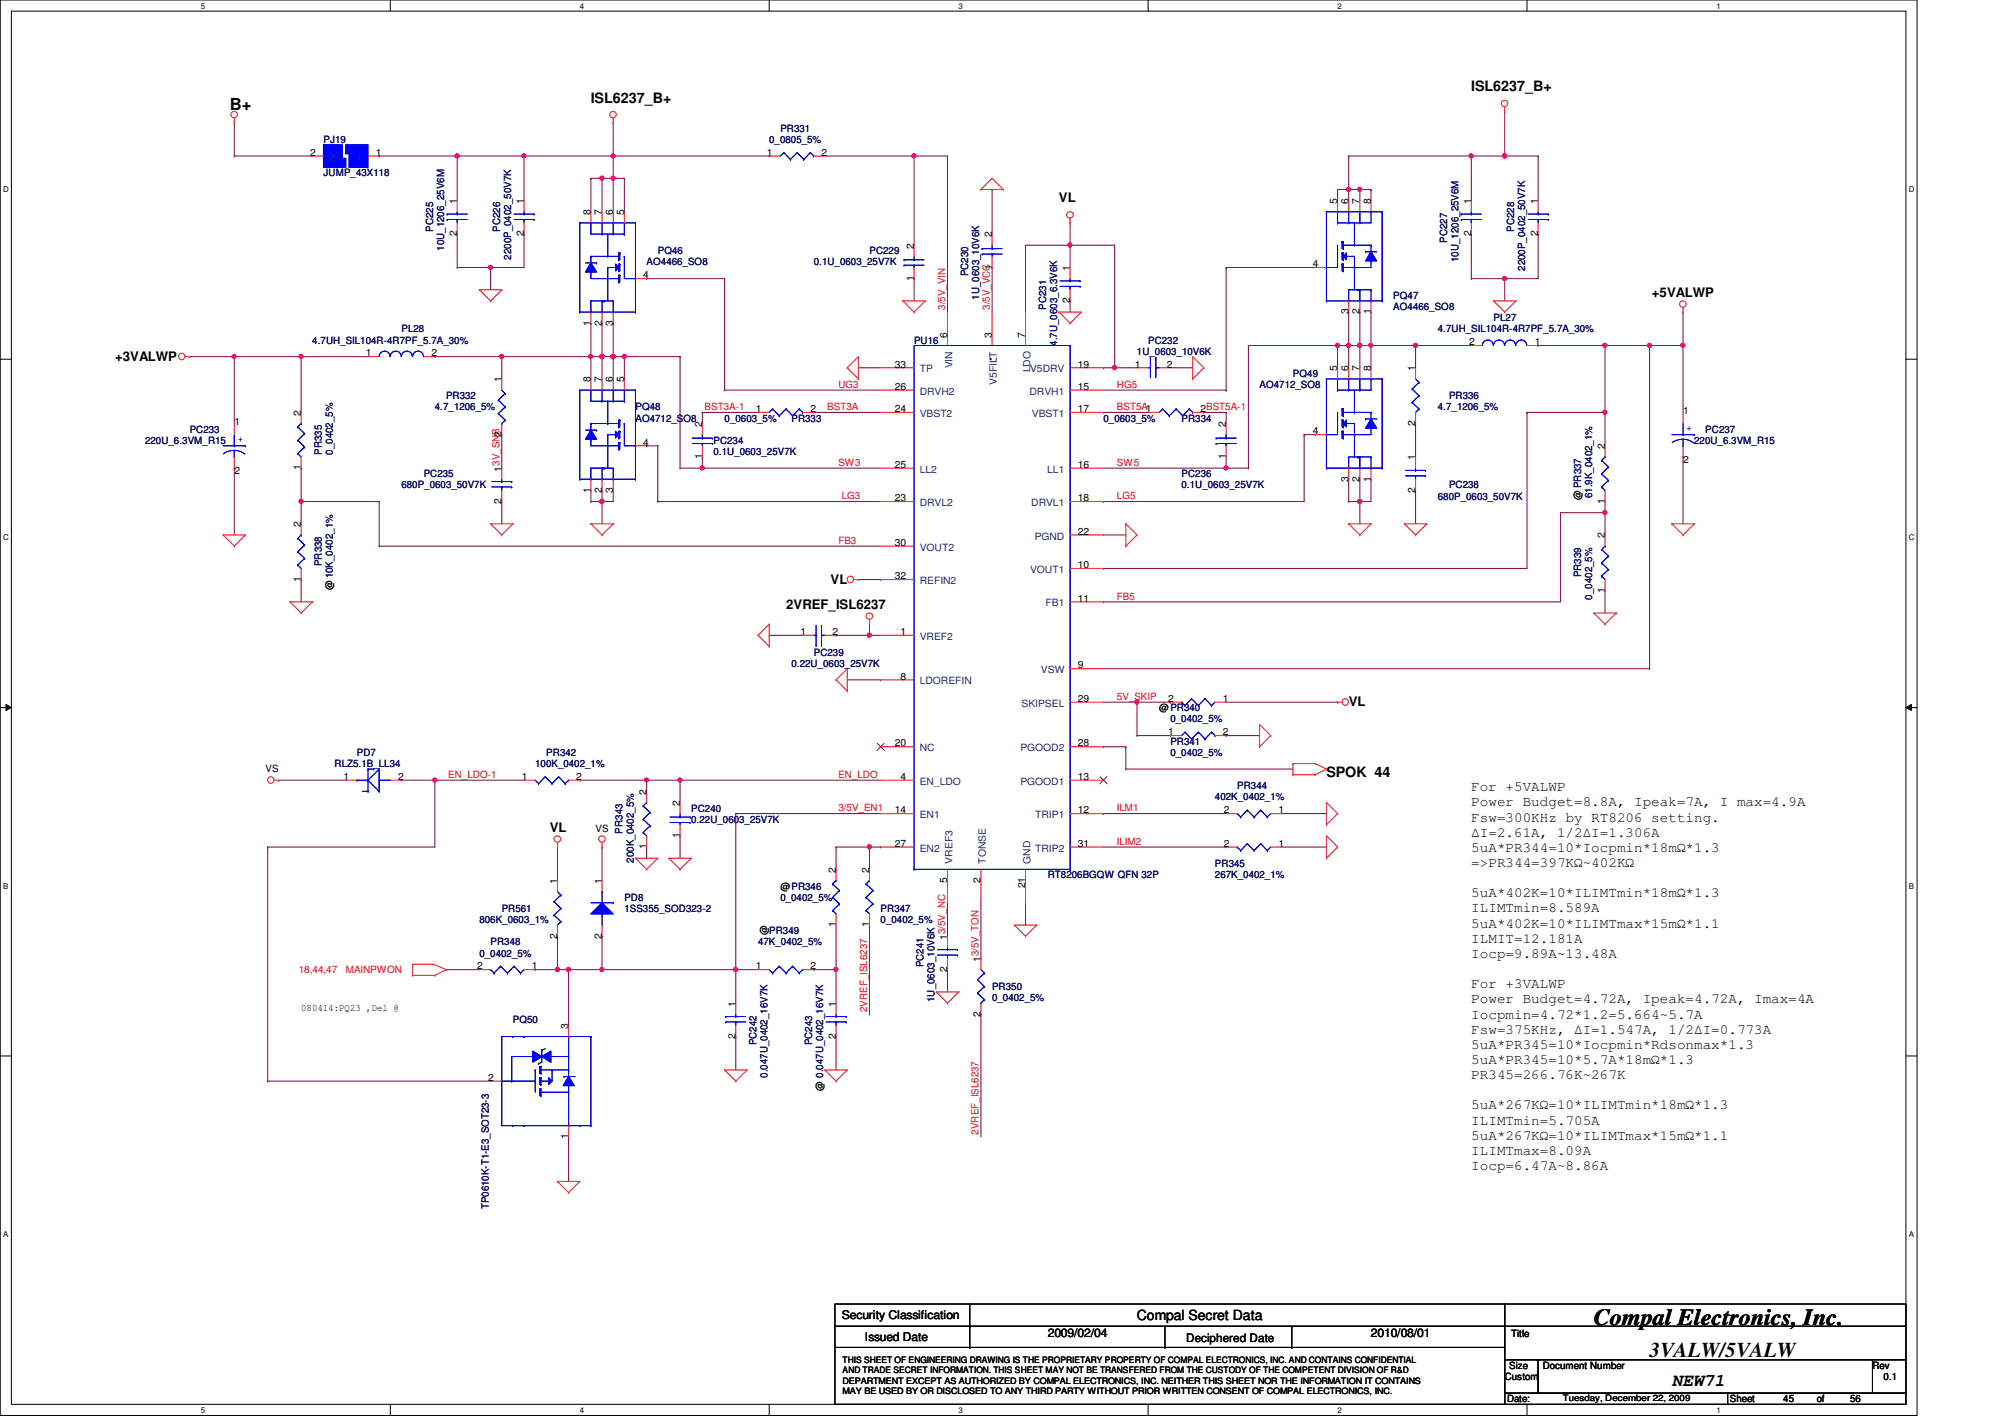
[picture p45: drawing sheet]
<svg xmlns="http://www.w3.org/2000/svg" width="297mm" height="210mm" viewBox="0 0 297 210" stroke-linecap="round" stroke-linejoin="round" font-family="sans-serif">
<defs><g id="words">
<text font-size="3.4" x="236.1" y="196.3">Compal Electronics, Inc.</text>
<text font-size="3.1" x="244.4" y="201">3VALW/5VALW</text>
<text font-size="2.6" x="247.7" y="205.3">NEW71</text>
<text font-size="2.5" x="34" y="16.3">B+</text>
<g font-size="2.1">
<text x="87.5" y="15.2">ISL6237_B+</text>
<text x="218" y="13.5">ISL6237_B+</text>
<text x="196.5" y="115.1">SPOK 44</text>
<text x="218" y="117.2">For +5VALWP</text>
<text x="218" y="119.5">Power Budget=8.8A, Ipeak=7A, I max=4.9A</text>
<text x="218" y="121.7">Fsw=300KHz by RT8206 setting.</text>
<text x="218" y="124">∆I=2.61A, 1/2∆I=1.306A</text>
<text x="218" y="126.2">5uA*PR344=10*Iocpmin*18mΩ*1.3</text>
<text x="218" y="128.4">=&gt;PR344=397KΩ~402KΩ</text>
<text x="218" y="132.9">5uA*402K=10*ILIMTmin*18mΩ*1.3</text>
<text x="218" y="135.2">ILIMTmin=8.589A</text>
<text x="218" y="137.4">5uA*402K=10*ILIMTmax*15mΩ*1.1</text>
<text x="218" y="139.7">ILMIT=12.181A</text>
<text x="218" y="141.9">Iocp=9.89A~13.48A</text>
<text x="218" y="146.4">For +3VALWP</text>
<text x="218" y="148.6">Power Budget=4.72A, Ipeak=4.72A, Imax=4A</text>
<text x="218" y="150.9">Iocpmin=4.72*1.2=5.664~5.7A</text>
<text x="218" y="153.1">Fsw=375KHz, ∆I=1.547A, 1/2∆I=0.773A</text>
<text x="218" y="155.4">5uA*PR345=10*Iocpmin*Rdsonmax*1.3</text>
<text x="218" y="157.6">5uA*PR345=10*5.7A*18mΩ*1.3</text>
<text x="218" y="159.9">PR345=266.76K~267K</text>
<text x="218" y="166.6">ILIMTmin=5.705A</text>
<text x="218" y="164.3">5uA*267KΩ=10*ILIMTmin*18mΩ*1.3</text>
<text x="218" y="168.8">5uA*267KΩ=10*ILIMTmax*15mΩ*1.1</text>
<text x="218" y="171.1">ILIMTmax=8.09A</text>
<text x="218" y="173.3">Iocp=6.47A~8.86A</text>
<text x="168.4" y="195.6">Compal Secret Data</text>
</g>
<g font-size="1.9">
<text x="156.9" y="29.9">VL</text>
<text x="244.7" y="43.9">+5VALWP</text>
<text x="17.1" y="53.5">+3VALWP</text>
<text x="123.1" y="86.5">VL</text>
<text x="116.5" y="90.2">2VREF_ISL6237</text>
<text x="199.8" y="104.5">VL</text>
<text x="81.4" y="123.2">VL</text>
</g>
<g font-size="1.8">
<text x="124.7" y="195.5">Security Classification</text>
<text x="128.1" y="198.6">Issued Date</text>
<text x="155.2" y="198.1">2009/02/04</text>
<text x="203.1" y="198.1">2010/08/01</text>
</g>
<text font-size="1.7" x="175.7" y="198.8">Deciphered Date</text>
<g font-size="1.5">
<text x="45.9" y="23.1">2</text>
<text x="55.7" y="23.1">1</text>
<text x="113.6" y="23.1">1</text>
<text x="121.7" y="23.1">2</text>
<text x="67.7" y="35" transform="rotate(-90 67.7 35)">2</text>
<text x="67.7" y="30.2" transform="rotate(-90 67.7 30.2)">1</text>
<text x="77.6" y="35" transform="rotate(-90 77.6 35)">2</text>
<text x="77.6" y="30.2" transform="rotate(-90 77.6 30.2)">1</text>
<text x="87.5" y="31.9" transform="rotate(-90 87.5 31.9)">8</text>
<text x="89.2" y="31.9" transform="rotate(-90 89.2 31.9)">7</text>
<text x="90.8" y="31.9" transform="rotate(-90 90.8 31.9)">6</text>
<text x="92.5" y="31.9" transform="rotate(-90 92.5 31.9)">5</text>
<text x="146.9" y="35.2" transform="rotate(-90 146.9 35.2)">2</text>
<text x="198.1" y="30.2" transform="rotate(-90 198.1 30.2)">5</text>
<text x="199.8" y="30.2" transform="rotate(-90 199.8 30.2)">6</text>
<text x="201.4" y="30.2" transform="rotate(-90 201.4 30.2)">7</text>
<text x="203.1" y="30.2" transform="rotate(-90 203.1 30.2)">8</text>
<text x="217.9" y="35" transform="rotate(-90 217.9 35)">2</text>
<text x="217.9" y="30.2" transform="rotate(-90 217.9 30.2)">1</text>
<text x="227.8" y="35" transform="rotate(-90 227.8 35)">2</text>
<text x="227.8" y="30.2" transform="rotate(-90 227.8 30.2)">1</text>
<text x="95.3" y="41.2">4</text>
<text x="135.4" y="41.6" transform="rotate(-90 135.4 41.6)">1</text>
<text x="135.4" y="36.8" transform="rotate(-90 135.4 36.8)">2</text>
<text x="146.9" y="40" transform="rotate(-90 146.9 40)">1</text>
<text x="158.5" y="40.1" transform="rotate(-90 158.5 40.1)">1</text>
<text x="194.5" y="39.6">4</text>
<text x="158.5" y="44.9" transform="rotate(-90 158.5 44.9)">2</text>
<text x="199.8" y="46.6" transform="rotate(-90 199.8 46.6)">3</text>
<text x="201.4" y="46.6" transform="rotate(-90 201.4 46.6)">2</text>
<text x="203.1" y="46.6" transform="rotate(-90 203.1 46.6)">1</text>
<text x="54.2" y="52.8">1</text>
<text x="63.9" y="52.8">2</text>
<text x="87.5" y="48.2" transform="rotate(-90 87.5 48.2)">1</text>
<text x="89.2" y="48.2" transform="rotate(-90 89.2 48.2)">2</text>
<text x="90.8" y="48.2" transform="rotate(-90 90.8 48.2)">3</text>
<text x="140.3" y="50" transform="rotate(-90 140.3 50)">6</text>
<text x="146.9" y="50" transform="rotate(-90 146.9 50)">3</text>
<text x="151.9" y="50" transform="rotate(-90 151.9 50)">7</text>
<text x="217.6" y="51.1">2</text>
<text x="227.4" y="51.1">1</text>
<text x="74.3" y="56.6" transform="rotate(-90 74.3 56.6)">1</text>
<text x="87.5" y="56.6" transform="rotate(-90 87.5 56.6)">8</text>
<text x="89.2" y="56.6" transform="rotate(-90 89.2 56.6)">7</text>
<text x="90.8" y="56.6" transform="rotate(-90 90.8 56.6)">6</text>
<text x="92.5" y="56.6" transform="rotate(-90 92.5 56.6)">5</text>
<text x="132.6" y="57.7">26</text>
<text x="132.6" y="54.4">33</text>
<text x="159.7" y="54.4">19</text>
<text x="159.7" y="57.7">15</text>
<text x="168.1" y="54.4">1</text>
<text x="172.9" y="54.4">2</text>
<text x="198.1" y="55" transform="rotate(-90 198.1 55)">5</text>
<text x="199.8" y="55" transform="rotate(-90 199.8 55)">6</text>
<text x="201.4" y="55" transform="rotate(-90 201.4 55)">7</text>
<text x="203.1" y="55" transform="rotate(-90 203.1 55)">8</text>
<text x="209.7" y="55" transform="rotate(-90 209.7 55)">1</text>
<text x="34.8" y="62.9">1</text>
<text x="44.6" y="61.6" transform="rotate(-90 44.6 61.6)">2</text>
<text x="74.3" y="64.7" transform="rotate(-90 74.3 64.7)">2</text>
<text x="95.3" y="66">4</text>
<text x="104" y="63.2" transform="rotate(-90 104 63.2)">2</text>
<text x="112" y="61">1</text>
<text x="120.1" y="61">2</text>
<text x="132.6" y="61">24</text>
<text x="159.7" y="61">17</text>
<text x="177.8" y="61">2BST5A-1</text>
<text x="181.6" y="63.2" transform="rotate(-90 181.6 63.2)">2</text>
<text x="194.5" y="64.3">4</text>
<text x="209.7" y="63.1" transform="rotate(-90 209.7 63.1)">2</text>
<text x="249.4" y="61.3">1</text>
<text x="34.8" y="70.2">2</text>
<text x="44.6" y="69.7" transform="rotate(-90 44.6 69.7)">1</text>
<text x="74.3" y="69.8" transform="rotate(-90 74.3 69.8)">13V_SNB</text>
<text x="104" y="68" transform="rotate(-90 104 68)">1</text>
<text x="132.6" y="69.3">25</text>
<text x="159.7" y="69.3">16</text>
<text x="181.6" y="68" transform="rotate(-90 181.6 68)">1</text>
<text x="199.8" y="71.3" transform="rotate(-90 199.8 71.3)">3</text>
<text x="201.4" y="71.3" transform="rotate(-90 201.4 71.3)">2</text>
<text x="203.1" y="71.3" transform="rotate(-90 203.1 71.3)">1</text>
<text x="209.7" y="68.2" transform="rotate(-90 209.7 68.2)">1</text>
<text x="237.7" y="66.5" transform="rotate(-90 237.7 66.5)">2</text>
<text x="249.4" y="68.5">2</text>
<text x="74.3" y="74.6" transform="rotate(-90 74.3 74.6)">2</text>
<text x="87.5" y="73" transform="rotate(-90 87.5 73)">1</text>
<text x="89.2" y="73" transform="rotate(-90 89.2 73)">2</text>
<text x="90.8" y="73" transform="rotate(-90 90.8 73)">3</text>
<text x="132.6" y="74.3">23</text>
<text x="159.7" y="74.3">18</text>
<text x="209.7" y="73" transform="rotate(-90 209.7 73)">2</text>
<text x="234.2" y="74.1" transform="rotate(-90 234.2 74.1)">@ PR337</text>
<text x="237.7" y="74.6" transform="rotate(-90 237.7 74.6)">1</text>
<text x="44.6" y="78.1" transform="rotate(-90 44.6 78.1)">2</text>
<text x="132.6" y="80.9">30</text>
<text x="159.7" y="79.2">22</text>
<text x="237.7" y="79.8" transform="rotate(-90 237.7 79.8)">2</text>
<text x="44.6" y="86.2" transform="rotate(-90 44.6 86.2)">1</text>
<text x="49.3" y="87.3" transform="rotate(-90 49.3 87.3)">@10K_0402_1%</text>
<text x="132.6" y="85.8">32</text>
<text x="159.7" y="84.2">10</text>
<text x="159.7" y="89.1">11</text>
<text x="237.7" y="87.8" transform="rotate(-90 237.7 87.8)">1</text>
<text x="118.6" y="94.1">1</text>
<text x="123.4" y="94.1">2</text>
<text x="133.4" y="94.1">1</text>
<text x="133.4" y="100.7">8</text>
<text x="159.7" y="99">9</text>
<text x="159.7" y="104">29</text>
<text x="171.7" y="105.4">@PR340</text>
<text x="173.1" y="104">2</text>
<text x="181.1" y="104">1</text>
<text x="132.6" y="110.6">20</text>
<text x="159.7" y="110.6">28</text>
<text x="173.1" y="108.9">1</text>
<text x="181.1" y="108.9">2</text>
<text x="39.3" y="114.3">VS</text>
<text x="50.9" y="115.5">1</text>
<text x="59" y="115.5">2</text>
<text x="77.3" y="115.5">1</text>
<text x="85.4" y="115.5">2</text>
<text x="95.8" y="117.7" transform="rotate(-90 95.8 117.7)">2</text>
<text x="100.7" y="119.4" transform="rotate(-90 100.7 119.4)">2</text>
<text x="133.4" y="115.5">4</text>
<text x="159.7" y="115.5">13</text>
<text x="88.2" y="123.2">VS</text>
<text x="95.8" y="125.8" transform="rotate(-90 95.8 125.8)">1</text>
<text x="100.7" y="124.2" transform="rotate(-90 100.7 124.2)">1</text>
<text x="132.6" y="125.4">27</text>
<text x="132.6" y="120.5">14</text>
<text x="159.7" y="125.4">31</text>
<text x="159.7" y="120.5">12</text>
<text x="181.3" y="125.4">2</text>
<text x="181.3" y="120.5">2</text>
<text x="189.4" y="125.4">1</text>
<text x="189.4" y="120.5">1</text>
<text x="82.5" y="130.9" transform="rotate(-90 82.5 130.9)">1</text>
<text x="89.2" y="130.9" transform="rotate(-90 89.2 130.9)">1</text>
<text x="115.6" y="131.8">@PR346</text>
<text x="123.8" y="129.3" transform="rotate(-90 123.8 129.3)">2</text>
<text x="128.8" y="129.3" transform="rotate(-90 128.8 129.3)">2</text>
<text x="140.3" y="130.8" transform="rotate(-90 140.3 130.8)">5</text>
<text x="145.3" y="130.8" transform="rotate(-90 145.3 130.8)">2</text>
<text x="151.9" y="131.6" transform="rotate(-90 151.9 131.6)">21</text>
<text x="123.8" y="137.4" transform="rotate(-90 123.8 137.4)">1</text>
<text x="128.8" y="137.4" transform="rotate(-90 128.8 137.4)">1</text>
<text x="70.7" y="143.6">2</text>
<text x="78.8" y="143.6">1</text>
<text x="82.5" y="139" transform="rotate(-90 82.5 139)">2</text>
<text x="89.2" y="139" transform="rotate(-90 89.2 139)">2</text>
<text x="112" y="143.6">1</text>
<text x="113.7" y="138.5" transform="rotate(-90 113.7 138.5)">@</text>
<text x="120.1" y="143.6">2</text>
<text x="140.3" y="144" transform="rotate(-90 140.3 144)">2</text>
<text x="140.3" y="139.2" transform="rotate(-90 140.3 139.2)">13/5V_NC</text>
<text x="145.3" y="142.5" transform="rotate(-90 145.3 142.5)">13/5V_TON</text>
<text x="44.6" y="149.8">080414:PQ23 ,Del @</text>
<text x="109" y="149.1" transform="rotate(-90 109 149.1)">1</text>
<text x="123.8" y="149.1" transform="rotate(-90 123.8 149.1)">1</text>
<text x="84.2" y="152.4" transform="rotate(-90 84.2 152.4)">3</text>
<text x="109" y="153.9" transform="rotate(-90 109 153.9)">2</text>
<text x="123.8" y="153.9" transform="rotate(-90 123.8 153.9)">2</text>
<text x="145.3" y="150.6" transform="rotate(-90 145.3 150.6)">2</text>
<text x="72.3" y="160.1">2</text>
<text x="122" y="161.6" transform="rotate(-90 122 161.6)">@ 0.047U_0402_16V7K</text>
<text x="84.2" y="168.7" transform="rotate(-90 84.2 168.7)">1</text>
<text x="223.9" y="198">Title</text>
<text x="223.6" y="202.8">Size</text>
<text x="228.6" y="202.8">Document Number</text>
<text x="277.4" y="202.8">Rev</text>
<text x="222.9" y="204.4">Custom</text>
<text x="223.3" y="207.7">Date:</text>
<text x="256.3" y="207.7">Sheet</text>
<text x="264.2" y="207.7">45</text>
<text x="269.2" y="207.7">of</text>
<text x="274.1" y="207.7">56</text>
<text x="279.1" y="204.4">0.1</text>
</g>
<g font-size="1.5" fill="#000080">
<text x="47.9" y="21.2">PJ19</text>
<text x="114" y="21.2">0_0805_5%</text>
<text x="115.6" y="19.5">PR331</text>
<text x="47.9" y="26.1">JUMP_43X118</text>
<text x="64.2" y="34.3" transform="rotate(-90 64.2 34.3)">PC225</text>
<text x="74.1" y="34.3" transform="rotate(-90 74.1 34.3)">PC226</text>
<text x="214.4" y="36" transform="rotate(-90 214.4 36)">PC227</text>
<text x="224.3" y="34.3" transform="rotate(-90 224.3 34.3)">PC228</text>
<text x="65.8" y="37.2" transform="rotate(-90 65.8 37.2)">10U_1206_25V6M</text>
<text x="75.7" y="38.5" transform="rotate(-90 75.7 38.5)">2200P_0402_50V7K</text>
<text x="95.8" y="39.3">AO4466_SO8</text>
<text x="97.4" y="37.7">PQ46</text>
<text x="120.6" y="39.3">0.1U_0603_25V7K</text>
<text x="128.8" y="37.7">PC229</text>
<text x="143.4" y="40.9" transform="rotate(-90 143.4 40.9)">PC230</text>
<text x="216.1" y="38.8" transform="rotate(-90 216.1 38.8)">10U_1206_25V6M</text>
<text x="226" y="40.1" transform="rotate(-90 226 40.1)">2200P_0402_50V7K</text>
<text x="145.1" y="44.4" transform="rotate(-90 145.1 44.4)">1U_0603_10V6K</text>
<text x="155" y="45.9" transform="rotate(-90 155 45.9)">PC231</text>
<text x="206.4" y="44.3">PQ47</text>
<text x="206.4" y="45.9">AO4466_SO8</text>
<text x="221.3" y="47.6">PL27</text>
<text x="46.3" y="50.9">4.7UH_SIL104R-4R7PF_5.7A_30%</text>
<text x="59.5" y="49.2">PL28</text>
<text x="135.4" y="50.9">PU16</text>
<text x="156.6" y="51.2" transform="rotate(-90 156.6 51.2)">4.7U_0603_6.3V6K</text>
<text x="168.4" y="52.5">1U_0603_10V6K</text>
<text x="170.1" y="50.9">PC232</text>
<text x="213" y="49.2">4.7UH_SIL104R-4R7PF_5.7A_30%</text>
<text x="66.1" y="59.1">PR332</text>
<text x="186.6" y="57.5">AO4712_SO8</text>
<text x="191.6" y="55.8">PQ49</text>
<text x="214.7" y="59.1">PR336</text>
<text x="21.5" y="65.7">220U_6.3VM_R15</text>
<text x="28.1" y="64.1">PC233</text>
<text x="64.4" y="60.8">4.7_1206_5%</text>
<text x="94.1" y="60.8">PQ48</text>
<text x="94.1" y="62.4">AO4712_SO8</text>
<text x="105.7" y="65.7">PC234</text>
<text x="107.4" y="62.4">0_0603_5%</text>
<text x="117.3" y="62.4">PR333</text>
<text x="163.5" y="62.4">0_0603_5%</text>
<text x="175" y="62.4">PR334</text>
<text x="213" y="60.8">4.7_1206_5%</text>
<text x="251" y="65.7">220U_6.3VM_R15</text>
<text x="252.6" y="64.1">PC237</text>
<text x="47.7" y="67.4" transform="rotate(-90 47.7 67.4)">PR335</text>
<text x="49.3" y="67.4" transform="rotate(-90 49.3 67.4)">0_0402_5%</text>
<text x="62.8" y="70.7">PC235</text>
<text x="105.7" y="67.4">0.1U_0603_25V7K</text>
<text x="175" y="70.7">PC236</text>
<text x="59.5" y="72.3">680P_0603_50V7K</text>
<text x="175" y="72.3">0.1U_0603_25V7K</text>
<text x="213" y="74">680P_0603_50V7K</text>
<text x="214.7" y="72.3">PC238</text>
<text x="235.9" y="73.8" transform="rotate(-90 235.9 73.8)">61.9K_0402_1%</text>
<text x="47.7" y="83.9" transform="rotate(-90 47.7 83.9)">PR338</text>
<text x="234.2" y="85.5" transform="rotate(-90 234.2 85.5)">PR339</text>
<text x="235.9" y="88.8" transform="rotate(-90 235.9 88.8)">0_0402_5%</text>
<text x="117.3" y="98.8">0.22U_0603_25V7K</text>
<text x="120.6" y="97.1">PC239</text>
<text x="173.4" y="107">0_0402_5%</text>
<text x="49.6" y="113.6">RLZ5.1B_LL34</text>
<text x="52.9" y="112">PD7</text>
<text x="79.3" y="113.6">100K_0402_1%</text>
<text x="80.9" y="112">PR342</text>
<text x="173.4" y="110.3">PR341</text>
<text x="173.4" y="112">0_0402_5%</text>
<text x="180" y="118.6">402K_0402_1%</text>
<text x="183.3" y="116.9">PR344</text>
<text x="92.2" y="123.5" transform="rotate(-90 92.2 123.5)">PR343</text>
<text x="102.4" y="120.2">PC240</text>
<text x="102.4" y="121.9">0.22U_0603_25V7K</text>
<text x="93.9" y="127.8" transform="rotate(-90 93.9 127.8)">200K_0402_5%</text>
<text x="155.2" y="130.1">RT8206BGQW QFN 32P</text>
<text x="180" y="128.5">PR345</text>
<text x="180" y="130.1">267K_0402_1%</text>
<text x="71" y="136.7">806K_0603_1%</text>
<text x="74.3" y="135.1">PR561</text>
<text x="92.5" y="133.4">PD8</text>
<text x="92.5" y="135.1">1SS355_SOD323-2</text>
<text x="115.6" y="133.4">0_0402_5%</text>
<text x="130.5" y="135.1">PR347</text>
<text x="130.5" y="136.7">0_0402_5%</text>
<text x="71" y="141.7">0_0402_5%</text>
<text x="72.7" y="140">PR348</text>
<text x="112.3" y="140">47K_0402_5%</text>
<text x="114" y="138.4">PR349</text>
<text x="136.8" y="143.3" transform="rotate(-90 136.8 143.3)">PC241</text>
<text x="138.5" y="148.4" transform="rotate(-90 138.5 148.4)">1U_0603_10V6K</text>
<text x="147" y="146.6">PR350</text>
<text x="147" y="148.3">0_0402_5%</text>
<text x="76" y="151.6">PQ50</text>
<text x="112.1" y="154.9" transform="rotate(-90 112.1 154.9)">PC242</text>
<text x="120.3" y="154.9" transform="rotate(-90 120.3 154.9)">PC243</text>
<text x="113.7" y="159.6" transform="rotate(-90 113.7 159.6)">0.047U_0402_16V7K</text>
<text x="72.4" y="179.2" transform="rotate(-90 72.4 179.2)">TP0610K-T1-E3_SOT23-3</text>
</g>
<g font-size="1.5" fill="#004080">
<text x="48.8" y="23.8">2</text>
<text x="52.8" y="23.8">1</text>
<text x="136.3" y="58.5">DRVH2</text>
<text x="136.3" y="55.2">TP</text>
<text x="141.1" y="54.6" transform="rotate(-90 141.1 54.6)">VIN</text>
<text x="147.7" y="57" transform="rotate(-90 147.7 57)">V5FILT</text>
<text x="152.5" y="58.5">DRVH1</text>
<text x="152.6" y="55.2">V5DRV</text>
<text x="152.7" y="55.2" transform="rotate(-90 152.7 55.2)">LDO</text>
<text x="136.3" y="61.8">VBST2</text>
<text x="152.9" y="61.8">VBST1</text>
<text x="136.3" y="70">LL2</text>
<text x="155.1" y="70">LL1</text>
<text x="136.3" y="75">DRVL2</text>
<text x="152.8" y="75">DRVL1</text>
<text x="136.3" y="81.6">VOUT2</text>
<text x="153.3" y="79.9">PGND</text>
<text x="136.3" y="86.5">REFIN2</text>
<text x="152.6" y="84.9">VOUT1</text>
<text x="154.9" y="89.8">FB1</text>
<text x="136.3" y="94.8">VREF2</text>
<text x="136.3" y="101.4">LDOREFIN</text>
<text x="154.2" y="99.7">VSW</text>
<text x="151.3" y="104.7">SKIPSEL</text>
<text x="136.3" y="111.3">NC</text>
<text x="151.2" y="111.3">PGOOD2</text>
<text x="136.3" y="116.2">EN_LDO</text>
<text x="151.2" y="116.2">PGOOD1</text>
<text x="136.3" y="121.2">EN1</text>
<text x="153.4" y="121.2">TRIP1</text>
<text x="136.3" y="126.2">EN2</text>
<text x="141.1" y="127.9" transform="rotate(-90 141.1 127.9)">VREF3</text>
<text x="146" y="127.9" transform="rotate(-90 146 127.9)">TONSE</text>
<text x="152.7" y="127.9" transform="rotate(-90 152.7 127.9)">GND</text>
<text x="153.4" y="126.2">TRIP2</text>
</g>
<g font-size="1.5" fill="#f00">
<text x="140" y="45.9" transform="rotate(-90 140 45.9)">3/5V_VIN</text>
<text x="146.6" y="45.9" transform="rotate(-90 146.6 45.9)">3/5V_VCC</text>
<text x="124.2" y="57.4">UG3</text>
<text x="165.5" y="57.4">HG5</text>
<text x="104.4" y="60.7">BST3A-1</text>
<text x="122.6" y="60.7">BST3A</text>
<text x="165.5" y="60.7">BST5A1</text>
<text x="124.2" y="69">SW3</text>
<text x="165.5" y="69">SW5</text>
<text x="124.7" y="74">LG3</text>
<text x="165.5" y="74">LG5</text>
<text x="124.2" y="80.6">FB3</text>
<text x="165.5" y="88.8">FB5</text>
<text x="165.5" y="103.7">5V_SKIP</text>
<text x="66.4" y="115.2">EN_LDO-1</text>
<text x="124.2" y="115.2">EN_LDO</text>
<text x="124.2" y="120.2">3/5V_EN1</text>
<text x="165.5" y="125.1">ILIM2</text>
<text x="165.5" y="120.2">ILM1</text>
<text x="44.3" y="144.2">18,44,47</text>
<text x="51.2" y="144.2">MAINPWON</text>
<text x="128.5" y="149.9" transform="rotate(-90 128.5 149.9)">2VREF_ISL6237</text>
<text x="145" y="168.1" transform="rotate(-90 145 168.1)">2VREF_ISL6237</text>
</g>
<g font-size="1.5" fill="#00f">
<text x="35.2" y="65.4">+</text>
<text x="249.8" y="63.8">+</text>
</g>
<g font-size="1.3">
<text x="124.8" y="201.9">THIS SHEET OF ENGINEERING DRAWING IS THE PROPRIETARY PROPERTY OF COMPAL ELECTRONICS, INC. AND CONTAINS CONFIDENTIAL</text>
<text x="124.8" y="203.5">AND TRADE SECRET INFORMATION. THIS SHEET MAY NOT BE TRANSFERED FROM THE CUSTODY OF THE COMPETENT DIVISION OF R&amp;D</text>
<text x="124.8" y="205">DEPARTMENT EXCEPT AS AUTHORIZED BY COMPAL ELECTRONICS, INC. NEITHER THIS SHEET NOR THE INFORMATION IT CONTAINS</text>
<text x="124.8" y="206.5">MAY BE USED BY OR DISCLOSED TO ANY THIRD PARTY WITHOUT PRIOR WRITTEN CONSENT OF COMPAL ELECTRONICS, INC.</text>
<text x="231.5" y="207.6">Tuesday, December 22, 2009</text>
</g>
<g font-size="1.2">
<text x="29.8" y="1.3">5</text>
<text x="85.9" y="1.3">4</text>
<text x="142" y="1.3">3</text>
<text x="198.2" y="1.3">2</text>
<text x="254.3" y="1.3">1</text>
<text x=".5" y="28.5">D</text>
<text x="282.8" y="28.5">D</text>
<text x=".5" y="80.1">C</text>
<text x="282.8" y="80.1">C</text>
<text x=".5" y="131.7">B</text>
<text x="282.8" y="131.7">B</text>
<text x=".5" y="183.3">A</text>
<text x="282.8" y="183.3">A</text>
<text x="29.8" y="209.3">5</text>
<text x="85.9" y="209.3">4</text>
<text x="142" y="209.3">3</text>
<text x="198.2" y="209.3">2</text>
<text x="254.3" y="209.3">1</text>
</g>
</g></defs>
<path d="M0 0h284v209.7h-284zM1.7 1.7h280.7v206.3h-280.7z" fill="none" stroke="#000" stroke-width=".15"/>
<g fill="#fff">
<path d="M29.8 .2h.5v1.3h-.5z"/>
<path d="M29.8 208.2h.5v1.3h-.5z"/>
</g>
<path d="M57.8 0v1.7M57.8 208v1.7" fill="none" stroke="#000" stroke-width=".15"/>
<g fill="#fff">
<path d="M85.9 .2h.6v1.3h-.6z"/>
<path d="M85.9 208.2h.6v1.3h-.6z"/>
</g>
<path d="M114 0v1.7M114 208v1.7" fill="none" stroke="#000" stroke-width=".15"/>
<g fill="#fff">
<path d="M142 .2h.6v1.3h-.6z"/>
<path d="M142 208.2h.6v1.3h-.6z"/>
</g>
<path d="M170.1 0v1.7M170.1 208v1.7" fill="none" stroke="#000" stroke-width=".15"/>
<g fill="#fff">
<path d="M198.2 .2h.6v1.3h-.6z"/>
<path d="M198.2 208.2h.6v1.3h-.6z"/>
</g>
<path d="M226.2 0v1.7M226.2 208v1.7" fill="none" stroke="#000" stroke-width=".15"/>
<g fill="#fff">
<path d="M254.3 .2h.6v1.3h-.6z"/>
<path d="M254.3 208.2h.6v1.3h-.6z"/>
<path d="M.5 27.4h.8v1.3h-.8z"/>
<path d="M282.8 27.4h.8v1.3h-.8z"/>
<path d="M.5 79h.8v1.3h-.8z"/>
<path d="M282.8 79h.8v1.3h-.8z"/>
</g>
<path d="M0 53.2h1.7M282.4 53.2h1.6" fill="none" stroke="#000" stroke-width=".15"/>
<g fill="#fff">
<path d="M.5 130.6h.7v1.3h-.7z"/>
<path d="M282.8 130.6h.7v1.3h-.7z"/>
</g>
<path d="M0 104.8h1.7M.9 104.4l.8 .4-.8 .4zM282.4 104.8l.8-.4v.8zM282.4 104.8h1.6" fill="none" stroke="#000" stroke-width=".15"/>
<path d="M.9 104.4l.8 .4-.8 .4zM282.4 104.8l.8-.4v.8z" fill="#000"/>
<g fill="#fff">
<path d="M.5 182.2h.7v1.3h-.7z"/>
<path d="M282.8 182.2h.7v1.3h-.7z"/>
</g>
<path d="M0 156.4h1.7M282.4 156.4h1.6" fill="none" stroke="#000" stroke-width=".15"/>
<path d="M114 94.1h.1M114 94.1h4.9M128.8 94.1h.1M128.8 92.5h.1M128.8 92.5v1.6M128.8 94.1h1.7M163.5 110.6h.1M163.5 110.6h3.3M128.8 137v13.2M120.6 143.6h.1M120.6 143.6h3.3M128.8 150.2h.1" fill="none" stroke="#800040" stroke-width=".15"/>
<circle cx="128.8" cy="94.1" r=".32" fill="#f0f"/>
<circle cx="128.8" cy="94.1" r=".32" fill="none" stroke="#f0f" stroke-width=".15"/>
<g fill="none" stroke="#800040" stroke-width=".15">
<path d="M90.8 26.4h.1M90.8 26.4h1.7M135.4 23.1h5M140.4 23.1h.1M181.6 39.6v18.2M198.2 28.1h1.6M199.8 28.1h.1M90.8 52.8h.1M90.8 52.8h1.7M135.4 41.3h.1M135.4 41.3v3.3M163.5 57.8h18.1"/>
<path d="M181.6 57.8h.1M163.5 125.5h18.1M181.6 125.5h.1"/>
</g>
<circle cx="199.8" cy="28" r=".32" fill="#f0f"/>
<circle cx="199.8" cy="28" r=".32" fill="none" stroke="#f0f" stroke-width=".15"/>
<path d="M203.1 28.1h.1M203.1 28.1v1.6M89.2 74.3h.1M89.2 74.3v3.3" fill="none" stroke="#800040" stroke-width=".15"/>
<circle cx="89.2" cy="74.3" r=".32" fill="#f0f"/>
<circle cx="89.2" cy="74.3" r=".32" fill="none" stroke="#f0f" stroke-width=".15"/>
<path d="M135.4 23.1h.1M135.4 23.1v13.2M201.5 46.2h.1M201.5 46.2v5" fill="none" stroke="#800040" stroke-width=".15"/>
<circle cx="201.4" cy="51.2" r=".32" fill="#f0f"/>
<circle cx="201.4" cy="51.2" r=".32" fill="none" stroke="#f0f" stroke-width=".15"/>
<path d="M123.9 143.6h.1M123.9 143.6v5" fill="none" stroke="#800040" stroke-width=".15"/>
<circle cx="123.8" cy="143.6" r=".32" fill="#f0f"/>
<circle cx="123.8" cy="143.6" r=".32" fill="none" stroke="#f0f" stroke-width=".15"/>
<path d="M87.5 26.4h.1M87.5 26.4h1.7M237.8 61.1h.1M237.8 61.1v4.9M237.8 87.5h.1M237.8 87.5v3.3M85.9 115.6h.1M85.9 115.6h9.9M95.8 115.6h.1M95.8 115.6v1.6M100.7 123.8h.1M100.7 123.8v3.3" fill="none" stroke="#800040" stroke-width=".15"/>
<circle cx="237.8" cy="61.1" r=".32" fill="#f0f"/>
<circle cx="237.8" cy="61.1" r=".32" fill="none" stroke="#f0f" stroke-width=".15"/>
<path d="M120.6 61.1h.1M120.6 61.1h9.9M100.7 115.6h.1M100.7 115.6v3.3M109 143.6h.1M109 143.6h3.3" fill="none" stroke="#800040" stroke-width=".15"/>
<circle cx="100.7" cy="115.5" r=".32" fill="#f0f"/>
<circle cx="100.7" cy="115.5" r=".32" fill="none" stroke="#f0f" stroke-width=".15"/>
<path d="M107.4 57.8h.1M107.4 57.8h23.1M44.6 74.3h.1M44.6 74.3v3.3M100.7 115.6h.1M100.7 115.6h29.8" fill="none" stroke="#800040" stroke-width=".15"/>
<circle cx="44.6" cy="74.3" r=".32" fill="#f0f"/>
<circle cx="44.6" cy="74.3" r=".32" fill="none" stroke="#f0f" stroke-width=".15"/>
<path d="M34.7 52.8h.1M34.7 52.8v9.9M44.6 85.9h.1M44.6 85.9v3.3" fill="none" stroke="#800040" stroke-width=".15"/>
<circle cx="34.7" cy="52.8" r=".32" fill="#f0f"/>
<circle cx="34.7" cy="52.8" r=".32" fill="none" stroke="#f0f" stroke-width=".15"/>
<path d="M181.6 39.6h.1M181.6 39.6h13.3M28.1 52.8h.1M28.1 52.8h6.6M249.3 51.2h.1M249.3 51.2v9.9M34.7 69.3h.1M34.7 69.3v9.9M163.5 61.1h.1M163.5 61.1h6.6" fill="none" stroke="#800040" stroke-width=".15"/>
<circle cx="249.3" cy="51.2" r=".32" fill="#f0f"/>
<circle cx="249.3" cy="51.2" r=".32" fill="none" stroke="#f0f" stroke-width=".15"/>
<path d="M185 51.2h.1M185 51.2v18.1M41.3 115.6h.1M41.3 115.6h9.9M95.8 115.6h.1M95.8 115.6h4.9" fill="none" stroke="#800040" stroke-width=".15"/>
<circle cx="95.8" cy="115.5" r=".32" fill="#f0f"/>
<circle cx="95.8" cy="115.5" r=".32" fill="none" stroke="#f0f" stroke-width=".15"/>
<path d="M163.5 69.3h18.1M181.6 69.3h.1" fill="none" stroke="#800040" stroke-width=".15"/>
<circle cx="181.6" cy="69.3" r=".32" fill="#f0f"/>
<circle cx="181.6" cy="69.3" r=".32" fill="none" stroke="#f0f" stroke-width=".15"/>
<path d="M74.3 52.8h.1M74.3 52.8h13.2M163.5 74.3h.1M163.5 74.3h29.7M178.3 61.1h.1M178.3 61.1h3.3M181.6 61.1h.1M181.6 61.1v1.6M189.9 120.5h6.6M196.5 120.5h.1" fill="none" stroke="#800040" stroke-width=".15"/>
<circle cx="74.3" cy="52.8" r=".32" fill="#f0f"/>
<circle cx="74.3" cy="52.8" r=".32" fill="none" stroke="#f0f" stroke-width=".15"/>
<g fill="none" stroke="#800040" stroke-width=".15">
<path d="M34.7 18.2h.1M34.7 18.2v4.9M77.6 23.1h.1M77.6 23.1h13.2M89.2 74.3h.1M89.2 74.3h1.6M97.4 66h.1M97.4 66v8.3M181.6 69.3h.1M181.6 67.7v1.6M181.6 69.3h3.4M185 69.3h.1"/>
<path d="M201.5 74.3h.1M201.5 74.3v3.3M189.9 125.5h6.6M196.5 125.5h.1"/>
</g>
<circle cx="90.8" cy="23.1" r=".32" fill="#f0f"/>
<circle cx="90.8" cy="23.1" r=".32" fill="none" stroke="#f0f" stroke-width=".15"/>
<circle cx="77.6" cy="23.1" r=".32" fill="#f0f"/>
<circle cx="77.6" cy="23.1" r=".32" fill="none" stroke="#f0f" stroke-width=".15"/>
<g fill="none" stroke="#800040" stroke-width=".15">
<path d="M90.8 18.2h.1M90.8 18.2v4.9M67.7 39.6h.1M67.7 39.6h9.9M72.7 39.6h.1M222.9 23.1h.1M222.9 23.1h5M227.9 34.7h.1M227.9 34.7v6.6M87.5 47.9h.1M87.5 47.9v4.9M92.5 52.8h8.2"/>
<path d="M95.8 41.3h.1M95.8 41.3h11.6M100.7 52.8h.1M100.7 52.8v16.5M107.4 41.3h.1M107.4 41.3v16.5M249.3 46.2h.1M249.3 46.2v5M100.7 69.3h.1M100.7 69.3h29.8M104.1 69.3h.1M163.5 89.2h.1"/>
<path d="M163.5 89.2h67.7"/>
</g>
<circle cx="222.9" cy="23.1" r=".32" fill="#f0f"/>
<circle cx="222.9" cy="23.1" r=".32" fill="none" stroke="#f0f" stroke-width=".15"/>
<path d="M227.9 23.1h.1M227.9 23.1v6.6M222.9 41.3h.1M222.9 41.3v3.3" fill="none" stroke="#800040" stroke-width=".15"/>
<circle cx="222.9" cy="41.2" r=".32" fill="#f0f"/>
<circle cx="222.9" cy="41.2" r=".32" fill="none" stroke="#f0f" stroke-width=".15"/>
<path d="M222.9 16.5h.1M222.9 16.5v6.6M140.4 23.1v23.1M218 34.7h.1M218 34.7v6.6M140.4 46.2h.1M218 41.3h.1M218 41.3h9.9M222.9 41.3h.1M163.5 79.2h3.3M166.8 79.2h.1" fill="none" stroke="#800040" stroke-width=".15"/>
<circle cx="222.9" cy="23.1" r=".32" fill="#f0f"/>
<circle cx="222.9" cy="23.1" r=".32" fill="none" stroke="#f0f" stroke-width=".15"/>
<g fill="none" stroke="#800040" stroke-width=".15">
<path d="M218 23.1h.1M218 23.1v6.6M44.6 52.8h.1M44.6 52.8h9.9M199.8 51.2h3.3M201.5 51.2h.1M203.1 51.2h.1M209.7 51.2h.1M209.7 51.2h8.3M193.2 64.4h.1M193.2 64.4v9.9M199.8 71h.1"/>
<path d="M199.8 71v3.3M203.1 71h.1M203.1 71v3.3M226.2 61.1h.1M226.2 61.1h11.6M163.5 84.2h.1M163.5 84.2h62.7"/>
</g>
<circle cx="199.8" cy="51.2" r=".32" fill="#f0f"/>
<circle cx="199.8" cy="51.2" r=".32" fill="none" stroke="#f0f" stroke-width=".15"/>
<path d="M199.8 74.3h.1M201.5 71h.1M201.5 71v3.3h-1.7M226.2 61.1h.1M226.2 61.1v23.1M163.5 120.5h.1M163.5 120.5h18.1" fill="none" stroke="#800040" stroke-width=".15"/>
<circle cx="201.4" cy="74.3" r=".32" fill="#f0f"/>
<circle cx="201.4" cy="74.3" r=".32" fill="none" stroke="#f0f" stroke-width=".15"/>
<path d="M237.8 51.2h.1M237.8 51.2h6.6M168.4 109h.1M168.4 104v5" fill="none" stroke="#800040" stroke-width=".15"/>
<circle cx="168.4" cy="104" r=".32" fill="#f0f"/>
<circle cx="168.4" cy="104" r=".32" fill="none" stroke="#f0f" stroke-width=".15"/>
<path d="M237.8 51.2h.1M237.8 51.2v9.9M237.8 75.9h.1M237.8 75.9v3.3M168.4 109h5M173.4 109h.1" fill="none" stroke="#800040" stroke-width=".15"/>
<circle cx="237.8" cy="51.2" r=".32" fill="#f0f"/>
<circle cx="237.8" cy="51.2" r=".32" fill="none" stroke="#f0f" stroke-width=".15"/>
<g fill="none" stroke="#800040" stroke-width=".15">
<path d="M147 39.6h.1M147 28.1h.1M147 28.1v6.6M147 39.6v6.6M203.1 46.2h.1M203.1 46.2v5M56.2 80.9h.1M56.2 80.9h74.3M125.5 100.7h5M130.5 100.7h.1M168.4 104h5M173.4 104h.1"/>
<path d="M181.6 109h.1M181.6 109h5M123.9 125.5h.1M123.9 125.5h4.9M109 153.5h.1M109 143.6h.1M109 143.6v5M109 153.5v5M123.9 153.5h.1M123.9 153.5v5"/>
</g>
<circle cx="109" cy="143.6" r=".32" fill="#f0f"/>
<circle cx="109" cy="143.6" r=".32" fill="none" stroke="#f0f" stroke-width=".15"/>
<path d="M104.1 61.1h.1M104.1 61.1h8.2M104.1 61.1v1.6M231.2 75.9h6.6M237.8 75.9h.1" fill="none" stroke="#800040" stroke-width=".15"/>
<circle cx="237.8" cy="75.9" r=".32" fill="#f0f"/>
<circle cx="237.8" cy="75.9" r=".32" fill="none" stroke="#f0f" stroke-width=".15"/>
<path d="M198.2 28.1h.1M198.2 28.1v1.6M201.5 28.1h.1M201.5 28.1h1.6M201.5 28.1v1.6M203.1 28.1h.1M109 120.5h.1M109 120.5h21.5" fill="none" stroke="#800040" stroke-width=".15"/>
<circle cx="201.4" cy="28" r=".32" fill="#f0f"/>
<circle cx="201.4" cy="28" r=".32" fill="none" stroke="#f0f" stroke-width=".15"/>
<path d="M199.8 28.1h.1M199.8 28.1v1.6M104.1 67.7h.1M104.1 67.7v1.6" fill="none" stroke="#800040" stroke-width=".15"/>
<circle cx="104" cy="69.3" r=".32" fill="#f0f"/>
<circle cx="104" cy="69.3" r=".32" fill="none" stroke="#f0f" stroke-width=".15"/>
<path d="M165.1 54.5h.1M165.1 54.5h3.3M231.2 75.9h.1M231.2 75.9v13.3M95.8 127.1h.1M95.8 125.5v1.6M145.3 150.2h.1M145.3 150.2v18.2" fill="none" stroke="#800040" stroke-width=".15"/>
<circle cx="165.1" cy="54.5" r=".32" fill="#f0f"/>
<circle cx="165.1" cy="54.5" r=".32" fill="none" stroke="#f0f" stroke-width=".15"/>
<g fill="none" stroke="#800040" stroke-width=".15">
<path d="M44.6 52.8h.1M44.6 52.8v8.3M173.4 54.5h3.3M176.7 54.5h.1M44.6 74.3h.1M44.6 69.3h.1M44.6 74.3h11.6M44.6 69.3v5M97.4 74.3h.1M97.4 74.3h33.1M163.5 99.1h80.9M244.4 99.1h.1"/>
<path d="M151.9 133.7h.1M151.9 133.7v3.3M66.1 143.6h.1M66.1 143.6h4.9"/>
</g>
<circle cx="44.6" cy="52.8" r=".32" fill="#f0f"/>
<circle cx="44.6" cy="52.8" r=".32" fill="none" stroke="#f0f" stroke-width=".15"/>
<path d="M72.7 39.6h.1M72.7 39.6v3.3" fill="none" stroke="#800040" stroke-width=".15"/>
<circle cx="72.7" cy="39.6" r=".32" fill="#f0f"/>
<circle cx="72.7" cy="39.6" r=".32" fill="none" stroke="#f0f" stroke-width=".15"/>
<g fill="none" stroke="#800040" stroke-width=".15">
<path d="M77.6 34.7h.1M77.6 34.7v4.9M34.7 52.8h.1M34.7 52.8h9.9M87.5 72.6h.1M87.5 72.6v1.7M89.2 72.6h.1M89.2 72.6v1.7M201.5 74.3h.1M201.5 74.3h1.6M127.2 85.9h3.3M130.5 85.9h.1"/>
<path d="M89.2 143.6h.1M89.2 143.6h19.8"/>
</g>
<circle cx="89.2" cy="74.3" r=".32" fill="#f0f"/>
<circle cx="89.2" cy="74.3" r=".32" fill="none" stroke="#f0f" stroke-width=".15"/>
<g fill="none" stroke="#800040" stroke-width=".15">
<path d="M77.6 23.1h.1M77.6 23.1v6.6M89.2 26.4h.1M90.8 23.1h.1M90.8 23.1v3.3h-1.6M151.9 36.3h.1M151.9 36.3v9.9M151.9 36.3h6.6M158.5 36.3h.1M165.1 36.3v18.2M127.2 54.5h.1M127.2 54.5h3.3"/>
<path d="M163.5 54.5h.1M163.5 54.5h1.6M165.1 54.5h.1M244.4 51.2h.1M244.4 51.2v47.9M87.5 74.3h.1M87.5 74.3h1.7M90.8 72.6h.1M90.8 72.6v1.7M123.9 94.1h.1M123.9 94.1h4.9M163.5 104h4.9"/>
<path d="M168.4 104h.1"/>
</g>
<circle cx="244.4" cy="51.2" r=".32" fill="#f0f"/>
<circle cx="244.4" cy="51.2" r=".32" fill="none" stroke="#f0f" stroke-width=".15"/>
<path d="M158.5 36.3h.1M158.5 33h.1M158.5 36.3h6.6M158.5 33v3.3M87.5 52.8h.1M87.5 52.8h1.7M244.4 51.2h.1M244.4 51.2h4.9" fill="none" stroke="#800040" stroke-width=".15"/>
<circle cx="87.5" cy="52.8" r=".32" fill="#f0f"/>
<circle cx="87.5" cy="52.8" r=".32" fill="none" stroke="#f0f" stroke-width=".15"/>
<path d="M89.2 52.8h.1M89.2 52.8h1.6" fill="none" stroke="#800040" stroke-width=".15"/>
<circle cx="90.8" cy="52.8" r=".32" fill="#f0f"/>
<circle cx="90.8" cy="52.8" r=".32" fill="none" stroke="#f0f" stroke-width=".15"/>
<circle cx="89.2" cy="52.8" r=".32" fill="#f0f"/>
<circle cx="89.2" cy="52.8" r=".32" fill="none" stroke="#f0f" stroke-width=".15"/>
<path d="M158.5 36.3h.1M158.5 36.3v3.3" fill="none" stroke="#800040" stroke-width=".15"/>
<circle cx="158.5" cy="36.3" r=".32" fill="#f0f"/>
<circle cx="158.5" cy="36.3" r=".32" fill="none" stroke="#f0f" stroke-width=".15"/>
<path d="M158.5 44.6h.1M158.5 44.6v1.6M56.2 74.3h.1M56.2 74.3v6.6M128.8 125.5h.1M128.8 125.5h1.7M128.8 125.5v3.3M130.5 125.5h.1" fill="none" stroke="#800040" stroke-width=".15"/>
<circle cx="128.8" cy="125.4" r=".32" fill="#f0f"/>
<circle cx="128.8" cy="125.4" r=".32" fill="none" stroke="#f0f" stroke-width=".15"/>
<path d="M89.2 47.9h.1M89.2 47.9v4.9" fill="none" stroke="#800040" stroke-width=".15"/>
<circle cx="89.2" cy="52.8" r=".32" fill="#f0f"/>
<circle cx="89.2" cy="52.8" r=".32" fill="none" stroke="#f0f" stroke-width=".15"/>
<path d="M90.8 47.9h.1M90.8 47.9v4.9" fill="none" stroke="#800040" stroke-width=".15"/>
<circle cx="90.8" cy="52.8" r=".32" fill="#f0f"/>
<circle cx="90.8" cy="52.8" r=".32" fill="none" stroke="#f0f" stroke-width=".15"/>
<path d="M122.2 23.1h13.2M135.4 23.1h.1M227.9 51.2h.1M227.9 51.2h9.9M166.8 110.6h.1M166.8 110.6v3.3M181.6 104h16.6M198.2 104h.1" fill="none" stroke="#800040" stroke-width=".15"/>
<circle cx="135.4" cy="23.1" r=".32" fill="#f0f"/>
<circle cx="135.4" cy="23.1" r=".32" fill="none" stroke="#f0f" stroke-width=".15"/>
<g fill="none" stroke="#800040" stroke-width=".15">
<path d="M56.2 23.1h.1M56.2 23.1h11.5M67.7 23.1h.1M67.7 34.7h.1M67.7 23.1v6.6M67.7 34.7v4.9M87.5 26.4h.1M87.5 26.4v5M89.2 26.4h.1M89.2 26.4v5M90.8 23.1h23.2M92.5 26.4h.1"/>
<path d="M92.5 26.4v5M114 23.1h.1M109 120.5h.1M109 120.5v23.1M145.3 133.7v8.3M145.3 142h.1"/>
</g>
<circle cx="89.2" cy="26.4" r=".32" fill="#f0f"/>
<circle cx="89.2" cy="26.4" r=".32" fill="none" stroke="#f0f" stroke-width=".15"/>
<path d="M90.8 26.4h.1M90.8 26.4v5" fill="none" stroke="#800040" stroke-width=".15"/>
<circle cx="90.8" cy="26.4" r=".32" fill="#f0f"/>
<circle cx="90.8" cy="26.4" r=".32" fill="none" stroke="#f0f" stroke-width=".15"/>
<path d="M87.5 52.8h.1M87.5 52.8v3.3M89.2 52.8h.1M89.2 52.8v3.3" fill="none" stroke="#800040" stroke-width=".15"/>
<circle cx="89.2" cy="52.8" r=".32" fill="#f0f"/>
<circle cx="89.2" cy="52.8" r=".32" fill="none" stroke="#f0f" stroke-width=".15"/>
<path d="M92.5 52.8h.1M92.5 52.8v3.3" fill="none" stroke="#800040" stroke-width=".15"/>
<circle cx="92.5" cy="52.8" r=".32" fill="#f0f"/>
<circle cx="92.5" cy="52.8" r=".32" fill="none" stroke="#f0f" stroke-width=".15"/>
<path d="M90.8 52.8h.1M90.8 52.8v3.3" fill="none" stroke="#800040" stroke-width=".15"/>
<circle cx="90.8" cy="52.8" r=".32" fill="#f0f"/>
<circle cx="90.8" cy="52.8" r=".32" fill="none" stroke="#f0f" stroke-width=".15"/>
<g fill="none" stroke="#800040" stroke-width=".15">
<path d="M199.8 23.1h.1M199.8 23.1v5h1.7M201.5 28.1h.1M185 51.2h.1M185 51.2h14.8M198.2 51.2h.1M199.8 46.2h.1M199.8 51.2h.1M199.8 46.2v8.3M201.5 51.2h.1M201.5 51.2v3.3M95.8 66h.1"/>
<path d="M95.8 66h1.6"/>
</g>
<circle cx="201.4" cy="51.2" r=".32" fill="#f0f"/>
<circle cx="201.4" cy="51.2" r=".32" fill="none" stroke="#f0f" stroke-width=".15"/>
<path d="M203.1 51.2h.1M203.1 51.2v3.3" fill="none" stroke="#800040" stroke-width=".15"/>
<circle cx="203.1" cy="51.2" r=".32" fill="#f0f"/>
<circle cx="203.1" cy="51.2" r=".32" fill="none" stroke="#f0f" stroke-width=".15"/>
<path d="M198.2 51.2h.1M198.2 51.2v3.3" fill="none" stroke="#800040" stroke-width=".15"/>
<circle cx="198.1" cy="51.2" r=".32" fill="#f0f"/>
<circle cx="198.1" cy="51.2" r=".32" fill="none" stroke="#f0f" stroke-width=".15"/>
<path d="M193.2 64.4h1.7M194.9 64.4h.1M64.4 115.6h.1M64.4 115.6h13.2" fill="none" stroke="#800040" stroke-width=".15"/>
<circle cx="64.4" cy="115.5" r=".32" fill="#f0f"/>
<circle cx="64.4" cy="115.5" r=".32" fill="none" stroke="#f0f" stroke-width=".15"/>
<path d="M84.2 143.6h.1M84.2 143.6h5" fill="none" stroke="#800040" stroke-width=".15"/>
<circle cx="89.2" cy="143.6" r=".32" fill="#f0f"/>
<circle cx="89.2" cy="143.6" r=".32" fill="none" stroke="#f0f" stroke-width=".15"/>
<g fill="none" stroke="#800040" stroke-width=".15">
<path d="M64.4 52.8h.1M64.4 52.8h9.9M74.3 52.8h.1M74.3 52.8v3.3M209.7 51.2h.1M209.7 51.2v3.3M74.3 74.3h.1M74.3 64.4h.1M74.3 64.4v4.9M74.3 74.3v3.3M89.2 138.7h.1M89.2 138.7v4.9"/>
<path d="M140.4 133.7h.1M140.4 133.7v5M140.4 143.6h.1M140.4 143.6v3.3"/>
</g>
<circle cx="209.7" cy="51.2" r=".32" fill="#f0f"/>
<circle cx="209.7" cy="51.2" r=".32" fill="none" stroke="#f0f" stroke-width=".15"/>
<path d="M67.7 23.1h.1M67.7 23.1h9.9M203.1 51.2h.1M203.1 51.2h6.6M209.7 72.6h.1M209.7 62.7h.1M209.7 62.7v5M209.7 72.6v5M249.3 67.7h.1M249.3 67.7v9.9" fill="none" stroke="#800040" stroke-width=".15"/>
<circle cx="67.7" cy="23.1" r=".32" fill="#f0f"/>
<circle cx="67.7" cy="23.1" r=".32" fill="none" stroke="#f0f" stroke-width=".15"/>
<path d="M34.7 23.1h.1M34.7 23.1h11.6M218 23.1h.1M218 23.1h4.9M237.8 74.3h.1M237.8 74.3v1.6" fill="none" stroke="#800040" stroke-width=".15"/>
<circle cx="217.9" cy="23.1" r=".32" fill="#f0f"/>
<circle cx="217.9" cy="23.1" r=".32" fill="none" stroke="#f0f" stroke-width=".15"/>
<g fill="none" stroke="#800040" stroke-width=".15">
<path d="M199.8 23.1h.1M199.8 23.1h18.2M166.8 113.9h.1M166.8 113.9h24.8M39.7 125.5h.1M39.7 125.5v34.6M39.7 125.5h24.7M89.2 125.5h.1M89.2 125.5v4.9M123.9 128.8h.1M123.9 125.5v3.3M123.9 137v6.6"/>
<path d="M84.2 143.6h.1M84.2 143.6v8.3M123.9 143.6h.1M39.7 160.1h.1M39.7 160.1h33M84.2 168.4h.1M84.2 168.4v6.6"/>
</g>
<circle cx="84.2" cy="143.6" r=".32" fill="#f0f"/>
<circle cx="84.2" cy="143.6" r=".32" fill="none" stroke="#f0f" stroke-width=".15"/>
<path d="M59.5 115.6h.1M59.5 115.6h4.9M64.4 115.6h.1M64.4 115.6v9.9M82.6 138.7v4.9M82.6 143.6h.1M82.6 143.6h1.6" fill="none" stroke="#800040" stroke-width=".15"/>
<circle cx="82.6" cy="143.6" r=".32" fill="#f0f"/>
<circle cx="82.6" cy="143.6" r=".32" fill="none" stroke="#f0f" stroke-width=".15"/>
<path d="M82.6 130.4h.1M82.6 125.5v4.9M79.3 143.6h.1M79.3 143.6h3.3" fill="none" stroke="#800040" stroke-width=".15"/>
<g fill="none" stroke="#f00" stroke-width=".15">
<path d="M34.7 18.2h.1M34.7 17.5v.7M90.8 18.2h.1M90.8 17.5v.7M222.9 16.5h.1M222.9 15.8v.7M145.3 28.1h.1M145.3 28.1h3.3M147 26.4h.1M147 26.4l-1.7 1.7M147 26.4l1.6 1.7M148.6 28.1h.1"/>
<path d="M158.5 33h.1M158.5 32.3v.7M27.4 52.8h.7M28.1 52.8h.1M71 42.9h.1M71 42.9h3.3M71 42.9l1.7 1.7M72.7 44.6h.1M74.3 42.9h.1M74.3 42.9l-1.6 1.7M125.5 54.5h.1M125.5 54.5l1.7 1.6"/>
<path d="M127.2 56.1h.1M127.2 52.8h.1M127.2 52.8v3.3M127.2 52.8l-1.7 1.7M133.8 44.6h.1M133.8 44.6h3.3M133.8 44.6l1.6 1.6M135.4 46.2h.1M137.1 44.6h.1M137.1 44.6l-1.7 1.6M156.9 46.2h.1M156.9 46.2h3.3"/>
<path d="M156.9 46.2l1.6 1.7M158.5 47.9h.1M160.2 46.2h.1M160.2 46.2l-1.7 1.7M176.7 52.8h.1M176.7 56.1h.1M176.7 52.8v3.3M176.7 52.8l1.6 1.7M178.3 54.5h.1M178.3 54.5l-1.6 1.6M221.3 44.6h.1M221.3 44.6h3.3"/>
<path d="M221.3 44.6l1.6 1.6M222.9 46.2h.1M224.6 44.6h.1M224.6 44.6l-1.7 1.6M249.3 46.2h.1M249.3 45.6v.6M33.1 79.2h.1M33.1 79.2h3.3M33.1 79.2l1.6 1.7M36.4 79.2h.1M36.4 79.2l-1.7 1.7M72.7 77.6h.1"/>
<path d="M72.7 77.6h3.3M72.7 77.6l1.6 1.6M74.3 79.2h.1M76 77.6h.1M76 77.6l-1.7 1.6M87.5 77.6h.1M87.5 77.6h3.3M87.5 77.6l1.7 1.6M89.2 79.2h.1M90.8 77.6h.1M90.8 77.6l-1.6 1.6M166.8 77.6h.1"/>
<path d="M166.8 77.6v3.3M166.8 77.6l1.6 1.6M168.4 79.2h.1M168.4 79.2l-1.6 1.7M199.8 77.6h.1M199.8 77.6h3.3M199.8 77.6l1.7 1.6M201.5 79.2h.1M203.1 77.6h.1M203.1 77.6l-1.6 1.6M208.1 77.6h.1M208.1 77.6h3.3"/>
<path d="M208.1 77.6l1.6 1.6M209.7 79.2h.1M211.4 77.6h.1M211.4 77.6l-1.7 1.6M247.7 77.6h.1M247.7 77.6h3.3M247.7 77.6l1.6 1.6M249.3 79.2h.1M251 77.6h.1M251 77.6l-1.7 1.6M34.7 80.9h.1M43 89.2h.1"/>
<path d="M43 89.2l1.6 1.6M43 89.2h3.3M44.6 90.8h.1M46.3 89.2h.1M46.3 89.2l-1.7 1.6M112.3 94.1h.1M112.3 94.1l1.7 1.7M114 95.8h.1M114 92.5h.1M114 92.5v3.3M114 92.5l-1.7 1.6M125.5 99.1h.1"/>
<path d="M125.5 99.1v3.3M125.5 99.1l-1.6 1.6M126.5 85.9h.7M127.2 85.9h.1M128.8 92.5h.1M128.8 91.8v.7M166.8 80.9h.1M236.1 90.8h.1M236.1 90.8h3.3M236.1 90.8l1.7 1.7M237.8 92.5h.1M239.4 90.8h.1"/>
<path d="M239.4 90.8l-1.6 1.7M40.6 115.6h.7M41.3 115.6h.1M123.9 100.7h.1M123.9 100.7l1.6 1.7M125.5 102.4h.1M186.6 107.3h.1M186.6 110.6h.1M186.6 107.3v3.3M186.6 107.3l1.7 1.7M188.3 109h.1M188.3 109l-1.7 1.6"/>
<path d="M191.6 114.8h.1M191.6 113.1h.1M191.6 114.8h3.3M191.6 113.1v1.7M191.6 113.1h3.3M194.9 114.8h.1M194.9 113.1h.1M194.9 113.1l1.6 .8M196.5 113.9h.1M196.5 118.9h.1M196.5 113.9l-1.6 .9M196.5 118.9v3.3"/>
<path d="M196.5 118.9l1.7 1.6M198.2 104h.1M198.2 104h.6M82.6 125.5h.1M82.6 124.8v.7M89.2 125.5h.1M89.2 124.8v.7M94.1 127.1h.1M94.1 127.1h3.3M94.1 127.1l1.7 1.7M95.8 128.8h.1M97.4 127.1h.1"/>
<path d="M97.4 127.1l-1.6 1.7M99.1 127.1h.1M99.1 127.1h3.3M99.1 127.1l1.6 1.7M100.7 128.8h.1M102.4 127.1h.1M102.4 127.1l-1.7 1.7M150.3 137h.1M150.3 137h3.3M150.3 137l1.6 1.7M151.9 138.7h.1M153.6 137h.1"/>
<path d="M153.6 137l-1.7 1.7M196.5 123.8h.1M196.5 127.1h.1M196.5 122.2h.1M196.5 123.8v3.3M196.5 123.8l1.7 1.7M198.2 125.5h.1M198.2 120.5h.1M198.2 125.5l-1.7 1.6M198.2 120.5l-1.7 1.7M61.1 142.8h.1M61.1 144.5h.1"/>
<path d="M61.1 142.8h3.2M61.1 144.5h3.3M61.1 142.8v1.7M64.3 142.8h.1M64.3 142.8l1.8 .8M64.4 144.5h.1M66.1 143.6h.1M66.1 143.6l-1.7 .9M107.4 158.5h.1M107.4 158.5h3.3M107.4 158.5l1.6 1.6M110.7 158.5h.1"/>
<path d="M110.7 158.5l-1.7 1.6M122.2 158.5h.1M122.2 158.5h3.3M122.2 158.5l1.7 1.6M123.9 148.6v1.6M123.9 151.9v1.6M125.5 158.5h.1M125.5 158.5l-1.6 1.6M138.7 146.9h.1M138.7 146.9h3.3M138.7 146.9l1.7 1.7M140.4 148.6h.1"/>
<path d="M142 146.9h.1M142 146.9l-1.6 1.7M82.6 175h.1M82.6 175h3.3M82.6 175l1.6 1.7M84.2 176.7h.1M85.9 175h.1M85.9 175l-1.7 1.7M109 160.1h.1M123.9 160.1h.1"/>
<circle cx="34.7" cy="17" r=".48"/>
<circle cx="90.8" cy="17" r=".48"/>
<circle cx="222.9" cy="15.3" r=".48"/>
<circle cx="158.5" cy="31.8" r=".48"/>
<circle cx="26.9" cy="52.8" r=".48"/>
<circle cx="249.3" cy="45" r=".48"/>
<circle cx="126" cy="85.8" r=".48"/>
<circle cx="128.8" cy="91.3" r=".48"/>
<circle cx="40.1" cy="115.5" r=".48"/>
<circle cx="199.3" cy="104" r=".48"/>
<circle cx="82.6" cy="124.3" r=".48"/>
<circle cx="89.2" cy="124.3" r=".48"/>
</g>
<g fill="none" stroke="#000" stroke-width=".15">
<path d="M123.7 193.2h99.2v3.3h-99.2zM123.7 196.5h99.2v3.1h-99.2zM123.7 199.6h99.2v8.4h-99.2zM143.7 196.5h.1M143.7 199.6h.1M143.7 193.2v6.4M172.6 199.6h.1M172.6 196.5v3.1M191.4 199.6h.1M191.4 196.5v3.1M222.9 193.2h59.5v3.3h-59.5zM222.9 196.5h59.5v4.9h-59.5z"/>
<path d="M222.9 201.4h5v5h-5zM222.9 206.4h33v1.6h-33zM227.9 201.4h49.5v5h-49.5zM255.9 206.4h26.5v1.6h-26.5zM277.4 201.4h5v5h-5z"/>
</g>
<path d="M122.4 151.4h2.9M122.4 150.6h2.9M123.9 150.6h.1M123.9 151.4h.1M123.9 150.2v.4M123.9 151.4v.5M125.3 151.4h.1M125.3 150.6h.1" fill="none" stroke="#00f" stroke-width=".15"/>
<path d="M89.2 133.7l1.6 1.7h-3.3z" fill="#00f"/>
<path d="M87.5 133.7h3.3M89.2 133.7l1.6 1.7h-3.3zM89.2 135.4h.1M89.2 132.1h.1M89.2 132.1v1.6M89.2 135.4v1.6M90.8 133.7h.1" fill="none" stroke="#00f" stroke-width=".15"/>
<path d="M89.2 133.7l1.6 1.7h-3.3z" fill="#00f"/>
<g fill="none" stroke="#00f" stroke-width=".15">
<path d="M157.1 42.4h2.9M157.1 41.6h2.9M158.5 41.6h.1M158.5 42.4h.1M158.5 41.3v.3M158.5 42.4v.5M160 42.4h.1M160 41.6h.1M87.5 133.7h3.3M89.2 133.7l1.6 1.7h-3.3zM89.2 135.4h.1M89.2 132.1h.1"/>
<path d="M89.2 132.1v1.6M89.2 135.4v1.6M90.8 133.7h.1"/>
</g>
<path d="M158.5 39.6v1.7M158.5 42.9v1.7M89.2 130.4v1.7M89.2 137v1.7" fill="none" stroke="#f00" stroke-width=".15"/>
<path d="M203.1 37.3l.9 1.4h-1.7z" fill="#00f"/>
<path d="M203.1 37.3l.9 1.4h-1.7z" fill="none" stroke="#00f" stroke-width=".15"/>
<path d="M199.5 37.5v1l-.5-.5z" fill="#00f"/>
<g fill="none" stroke="#00f" stroke-width=".15">
<path d="M196.5 31.4h.1M196.5 39.6h.1M196.5 31.4h8.3M196.5 31.4v13.2M198.2 36.3h.1M198.2 33h.1M198.2 31.4v1.6M198.2 36.3v3.3h-1.7M198.8 39.1h.1M198.8 37.5h.1M198.8 35.8h.1M198.8 35.8v1h.2"/>
<path d="M198.8 37.5v1h.2M198.8 39.1v1h.2M198.8 39.1h.2M198.8 37.5h.2M198.8 35.8h.2M199 39.1h.1M199 38.5h.1M199 37.5h.1M199 36.8h.1M199 35.8h.1M199 39.6h.1M199 35.8v1"/>
<path d="M199 37.5v1M199 39.1v1M199 36.3h4.1M199.5 37.5v1l-.5-.5zM199.5 38h.1M199.5 38h1.2M199.8 33h.1M199.8 31.4v1.6M200.7 36.3h.1M200.7 39.6h.1M200.7 38h.1M200.7 33v3.3"/>
<path d="M200.7 38v4.9M201.5 33h.1M201.5 31.4v1.6M202.3 37.3h.1M202.3 37.3h1.7M203.1 38.7h.1M203.1 36.3h.1M203.1 31.4h.1M203.1 31.4v1.6h-4.9M203.1 36.3v1M203.1 38.7v.9h-4.1M204.8 31.4h.1"/>
<path d="M204.8 31.4v13.2M196.5 44.6h.1M196.5 44.6h8.3M199 40.1h.1M199.8 44.6h.1M201.1 42.9h.1M201.3 42.9h.1M201.5 44.6h.1M201.5 42.9h.1M201.5 42.9v1.7M203.1 42.9h.1M203.1 44.6h.1"/>
<path d="M203.1 42.9v1.7M203.1 42.9h-3.3v1.7M204.8 44.6h.1"/>
</g>
<path d="M203.1 37.3l.9 1.4h-1.7z" fill="#00f"/>
<path d="M203.1 37.3l.9 1.4h-1.7z" fill="none" stroke="#00f" stroke-width=".15"/>
<path d="M199.5 37.5v1l-.5-.5z" fill="#00f"/>
<g fill="none" stroke="#00f" stroke-width=".15">
<path d="M133.9 38.5h.1M133.9 39.3h.1M133.9 38.5h3M133.9 39.3h3M135.4 39.3h.1M135.4 38.5h.1M135.4 38v.5M135.4 39.3v.3M196.5 31.4h.1M196.5 39.6h.1M196.5 31.4h8.3M196.5 31.4v13.2"/>
<path d="M198.2 36.3h.1M198.2 33h.1M198.2 31.4v1.6M198.2 36.3v3.3h-1.7M198.8 39.1h.1M198.8 37.5h.1M198.8 35.8h.1M198.8 35.8v1h.2M198.8 37.5v1h.2M198.8 39.1v1h.2M198.8 39.1h.2M198.8 37.5h.2"/>
<path d="M198.8 35.8h.2M199 39.1h.1M199 38.5h.1M199 37.5h.1M199 36.8h.1M199 35.8h.1M199 39.6h.1M199 35.8v1M199 37.5v1M199 39.1v1M199 36.3h4.1M199.5 37.5v1l-.5-.5z"/>
<path d="M199.5 38h.1M199.5 38h1.2M199.8 33h.1M199.8 31.4v1.6M200.7 36.3h.1M200.7 39.6h.1M200.7 38h.1M200.7 33v3.3M200.7 38v4.9M201.5 33h.1M201.5 31.4v1.6M202.3 37.3h.1"/>
<path d="M202.3 37.3h1.7M203.1 38.7h.1M203.1 36.3h.1M203.1 31.4h.1M203.1 31.4v1.6h-4.9M203.1 36.3v1M203.1 38.7v.9h-4.1M204.8 31.4h.1M204.8 31.4v13.2M196.5 44.6h.1M196.5 44.6h8.3M199 40.1h.1"/>
<path d="M199.8 44.6h.1M201.1 42.9h.1M201.3 42.9h.1M201.5 44.6h.1M201.5 42.9h.1M201.5 42.9v1.7M203.1 42.9h.1M203.1 44.6h.1M203.1 42.9v1.7M203.1 42.9h-3.3v1.7M204.8 44.6h.1M52.9 115.6h.1"/>
<path d="M52.9 115.6h1.6M53.7 117.2h.8M54.5 115.6h.1M54.5 117.2h.1M54.5 113.9h.1M54.5 115.6l1.7 1.6M54.5 113.9v3.3M54.5 113.9h.9M55.4 113.9h.1M56.2 113.9h.1M56.2 117.2h.1M56.2 115.6h.1"/>
<path d="M56.2 113.9v3.3M56.2 113.9l-1.7 1.7M56.2 115.6h1.6"/>
</g>
<path d="M135.4 36.3v1.7M135.4 39.6v1.7M194.9 39.6h1.6M198.2 29.7v1.7M199.8 29.7v1.7M201.5 29.7v1.7M203.1 29.7v1.7M199.8 44.6v1.6M201.5 44.6v1.6M203.1 44.6v1.6M51.2 115.6h1.7M57.8 115.6h1.7" fill="none" stroke="#f00" stroke-width=".15"/>
<path d="M84.2 159.5l.9 1.3h-1.7z" fill="#00f"/>
<path d="M84.2 159.5l.9 1.3h-1.7z" fill="none" stroke="#00f" stroke-width=".15"/>
<path d="M81.3 159.6l.5 .5-.5 .6z" fill="#00f"/>
<g fill="none" stroke="#00f" stroke-width=".15">
<path d="M74.3 153.5h13.2M76 153.5h.1M77.6 153.5h.1M79.3 158.5h.1M79.3 158.5v3.3M80 159.6h.1M80 158h.1M80 158v1h.1M80 159.6v1.1h.1M80.1 159.6h.1M80.1 159h.1M80.1 158h.1"/>
<path d="M80.1 158v1M80.1 159.6v1.1M80.1 158.5h4.1M81.3 159.6l.5 .5-.5 .6zM81.8 158.5h.1M81.8 158.5v1.6M83.6 159.5h.1M83.6 159.5h1.6M84.2 158.5h.1M84.2 153.5v6M87.5 153.5h.1M87.5 153.5v13.3"/>
<path d="M74.3 166.8h13.2M76 166.8h.1M77.6 166.8h.1M80 161.3h.1M80 161.3v1h.1M80.1 162.3h.1M80.1 161.3h.1M80.1 160.7h.1M80.1 160.1h.1M80.1 161.8h.1M80.1 161.3v1M80.1 160.1h1.2"/>
<path d="M80.1 161.8h4.1M84.2 160.8h.1M84.2 161.8h.1M84.2 166.8h.1M84.2 160.8v6M85.9 166.8h.1M87.5 166.8h.1"/>
</g>
<path d="M78.9 155.7l1.4 .8-1.4 .9z" fill="#00f"/>
<path d="M78.9 155.7l1.4 .8-1.4 .9z" fill="none" stroke="#00f" stroke-width=".15"/>
<path d="M80.3 156.5l1.3-.8v1.7z" fill="#00f"/>
<g fill="none" stroke="#00f" stroke-width=".15">
<path d="M74.3 153.5v13.3M75.8 156.5h.1M75.8 156.5h3.1M75.8 156.5v3.6M79.8 157.5h.1M80.3 156.5l1.3-.8v1.7zM80.3 155.5h.1M80.3 155.5v1.9l-.5 .1M80.8 155.4l-.5 .1M81.6 156.5h2.6M84.2 156.5h.1M74.3 160.1h5"/>
<path d="M75.8 160.1h.1M79.3 160.1h.1"/>
</g>
<path d="M84.2 159.5l.9 1.3h-1.7z" fill="#00f"/>
<path d="M84.2 159.5l.9 1.3h-1.7z" fill="none" stroke="#00f" stroke-width=".15"/>
<path d="M81.3 159.6l.5 .5-.5 .6z" fill="#00f"/>
<g fill="none" stroke="#00f" stroke-width=".15">
<path d="M74.3 153.5h13.2M76 153.5h.1M77.6 153.5h.1M79.3 158.5h.1M79.3 158.5v3.3M80 159.6h.1M80 158h.1M80 158v1h.1M80 159.6v1.1h.1M80.1 159.6h.1M80.1 159h.1M80.1 158h.1"/>
<path d="M80.1 158v1M80.1 159.6v1.1M80.1 158.5h4.1M81.3 159.6l.5 .5-.5 .6zM81.8 158.5h.1M81.8 158.5v1.6M83.6 159.5h.1M83.6 159.5h1.6M84.2 158.5h.1M84.2 153.5v6M87.5 153.5h.1M87.5 153.5v13.3"/>
<path d="M74.3 166.8h13.2M76 166.8h.1M77.6 166.8h.1M80 161.3h.1M80 161.3v1h.1M80.1 162.3h.1M80.1 161.3h.1M80.1 160.7h.1M80.1 160.1h.1M80.1 161.8h.1M80.1 161.3v1M80.1 160.1h1.2"/>
<path d="M80.1 161.8h4.1M84.2 160.8h.1M84.2 161.8h.1M84.2 166.8h.1M84.2 160.8v6M85.9 166.8h.1M87.5 166.8h.1"/>
</g>
<path d="M78.9 155.7l1.4 .8-1.4 .9z" fill="#00f"/>
<path d="M78.9 155.7l1.4 .8-1.4 .9z" fill="none" stroke="#00f" stroke-width=".15"/>
<path d="M80.3 156.5l1.3-.8v1.7z" fill="#00f"/>
<g fill="none" stroke="#00f" stroke-width=".15">
<path d="M172.3 60.6h.1M172.3 60.6l-.6 .5M172.3 60.6l.9 1M173.2 61.6h.1M174.2 60.6h.1M174.2 60.6l-1 1M174.2 60.6l1 1M175.2 61.6h.1M176.2 60.6h.1M176.2 60.6l-1 1M176.2 60.6l.5 .5M176.7 61.1h.1"/>
<path d="M99.3 121h2.9M99.3 121.8h2.9M100.7 121.8h.1M100.7 121h.1M100.7 120.5v.5M100.7 121.8v.4M102.2 121h.1M102.2 121.8h.1M128.3 134.9h.1M128.3 132.9h.1M128.3 130.9h.1M128.3 134.9l.5 .5"/>
<path d="M128.3 132.9l1 1M128.3 130.9l1 1M128.8 130.4h.1M128.8 130.4l-.5 .5M129.3 133.9h.1M129.3 131.9h.1M129.3 133.9l-1 1M129.3 131.9l-1 1M74.3 153.5v13.3M75.8 156.5h.1M75.8 156.5h3.1M75.8 156.5v3.6"/>
<path d="M79.8 157.5h.1M80.3 156.5l1.3-.8v1.7zM80.3 155.5h.1M80.3 155.5v1.9l-.5 .1M80.8 155.4l-.5 .1M81.6 156.5h2.6M84.2 156.5h.1M74.3 160.1h5M75.8 160.1h.1M79.3 160.1h.1"/>
</g>
<path d="M170.1 61.1h1.6M176.7 61.1h1.6M100.7 118.9v1.6M100.7 122.2v1.6M128.8 128.8v1.6M128.8 135.4v1.6M84.2 151.9v1.6M72.7 160.1h1.6M84.2 166.8v1.6" fill="none" stroke="#f00" stroke-width=".15"/>
<path d="M52.9 21.5h1.6v3.3h-1.6z" fill-rule="evenodd" fill="#00f"/>
<path d="M52.9 21.5h1.6v3.3h-1.6z" fill="none" stroke="#00f" stroke-width=".15"/>
<path d="M51.7 21.5h1.2v3.3h-1.2z" fill-rule="evenodd" fill="#00f"/>
<path d="M51.7 21.5h1.2v3.3h-1.2z" fill="none" stroke="#00f" stroke-width=".15"/>
<path d="M51.2 21.5h.5v1.3h-.5z" fill-rule="evenodd" fill="#00f"/>
<path d="M51.2 21.5h.5v1.3h-.5z" fill="none" stroke="#00f" stroke-width=".15"/>
<path d="M50.7 23.5h.5v1.3h-.5z" fill-rule="evenodd" fill="#00f"/>
<path d="M50.7 23.5h.5v1.3h-.5z" fill="none" stroke="#00f" stroke-width=".15"/>
<path d="M49.6 21.5h1.1v3.3h-1.1z" fill-rule="evenodd" fill="#00f"/>
<path d="M49.6 21.5h1.1v3.3h-1.1z" fill="none" stroke="#00f" stroke-width=".15"/>
<path d="M47.9 21.5h1.7v3.3h-1.7z" fill-rule="evenodd" fill="#00f"/>
<path d="M47.9 21.5h1.7v3.3h-1.7z" fill="none" stroke="#00f" stroke-width=".15"/>
<path d="M52.9 21.5h1.6v3.3h-1.6z" fill-rule="evenodd" fill="#00f"/>
<path d="M52.9 21.5h1.6v3.3h-1.6z" fill="none" stroke="#00f" stroke-width=".15"/>
<path d="M51.7 21.5h1.2v3.3h-1.2z" fill-rule="evenodd" fill="#00f"/>
<path d="M51.7 21.5h1.2v3.3h-1.2z" fill="none" stroke="#00f" stroke-width=".15"/>
<path d="M51.2 21.5h.5v1.3h-.5z" fill-rule="evenodd" fill="#00f"/>
<path d="M51.2 21.5h.5v1.3h-.5z" fill="none" stroke="#00f" stroke-width=".15"/>
<path d="M50.7 23.5h.5v1.3h-.5z" fill-rule="evenodd" fill="#00f"/>
<path d="M50.7 23.5h.5v1.3h-.5z" fill="none" stroke="#00f" stroke-width=".15"/>
<path d="M49.6 21.5h1.1v3.3h-1.1z" fill-rule="evenodd" fill="#00f"/>
<path d="M49.6 21.5h1.1v3.3h-1.1z" fill="none" stroke="#00f" stroke-width=".15"/>
<path d="M47.9 21.5h1.7v3.3h-1.7z" fill-rule="evenodd" fill="#00f"/>
<g fill="none" stroke="#00f" stroke-width=".15">
<path d="M47.9 21.5h1.7v3.3h-1.7zM226.4 32.5h3M226.4 31.7h3M227.9 31.7h.1M227.9 32.5h.1M227.9 31.4v.3M227.9 32.5v.5M229.4 32.5h.1M229.4 31.7h.1M135.4 51.2v77.6M135.6 51.2h22.9M146.6 53.2h.2"/>
<path d="M146.8 53.2h.1M158.5 51.2h.1M158.5 51.2v77.6M72.9 72.1h2.9M72.9 71.3h2.9M74.3 71.3h.1M74.3 72.1h.1M74.3 71v.3M74.3 72.1v.5M75.8 72.1h.1M75.8 71.3h.1M114.5 60.6h.1"/>
<path d="M114.5 60.6l-.5 .5M114.5 60.6l.9 1M115.4 61.6h.1M116.5 60.6h.1M116.5 60.6l-1.1 1M116.5 60.6l.9 1M117.4 61.6h.1M118.4 60.6h.1M118.4 60.6l-1 1M118.4 60.6l.5 .5M118.9 61.1h.1M247.7 64.4h3.3"/>
<path d="M249.3 64.4h.1M249.3 65.1a2.44 2.44 0 0 1 1.6 .5M249.3 65.1a2.57 2.57 0 0 0-1.6 .5M249.3 66h.1M249.3 62.7v1.7M249.3 65.1v.9M251 64.4h.1M237.3 85.3h.1M237.3 83.4h.1M237.3 81.4h.1M237.3 85.3l.5 .6M237.3 83.4l1 1"/>
<path d="M237.3 81.4l1 1M237.8 80.9h.1M237.8 80.9l-.5 .5M238.3 84.4h.1M238.3 82.4h.1M238.3 84.4l-1 .9M238.3 82.4l-1 1M123.4 134.9h.1M123.4 132.9h.1M123.4 130.9h.1M123.4 134.9l.5 .5M123.4 132.9l1 1"/>
<path d="M123.4 130.9l1 1M123.9 130.4h.1M123.9 130.4l-.5 .5M124.4 133.9h.1M124.4 131.9h.1M124.4 133.9l-1 1M124.4 131.9l-1 1M135.4 128.8h.1M135.4 128.8h23.1M158.5 128.8h.1M183.3 125.5h.1M183.3 125.5l.5 .5"/>
<path d="M183.8 126h.1M184.8 125h.1M184.8 125l1 1M184.8 125l-1 1M185.8 126h.1M186.8 125h.1M186.8 125l.9 1M186.8 125l-1 1M187.7 126h.1M188.3 125.5l-.6 .5"/>
</g>
<g fill="none" stroke="#f00" stroke-width=".15">
<path d="M46.3 23.1h1.6M54.5 23.1h1.7M227.9 29.7v1.7M227.9 33v1.7M130.5 57.8h4.9M130.5 54.5h4.9M140.4 46.2v5M147 46.2v5M151.9 46.2v5M158.5 57.8h5M158.5 54.5h5M74.3 69.3v1.7"/>
<path d="M74.3 72.6v1.7M112.3 61.1h1.7M118.9 61.1h1.7M130.5 61.1h4.9M130.5 69.3h4.9M130.5 74.3h4.9M158.5 61.1h5M158.5 69.3h5M158.5 74.3h5M158.5 79.2h5M237.8 79.2v1.7M249.3 61.1v1.6"/>
<path d="M249.3 66v1.7M130.5 80.9h4.9M130.5 85.9h4.9M130.5 94.1h4.9M158.5 99.1h5M158.5 84.2h5M158.5 89.2h5M237.8 85.9v1.6M130.5 100.7h4.9M130.5 110.6h4.9M130.5 115.6h4.9M158.5 110.6h5"/>
<path d="M158.5 115.6h5M158.5 104h5M123.9 128.8v1.6M123.9 135.4v1.6M130.5 125.5h4.9M130.5 120.5h4.9M140.4 128.8v4.9M145.3 128.8v4.9M151.9 128.8v4.9M158.5 125.5h5M158.5 120.5h5M181.6 125.5h1.7"/>
<path d="M188.3 125.5h1.6"/>
</g>
<path d="M130 110.1l1 1.1M131 110.1l-1.1 1.1M163 115.1l1 1M164 115.1l-1.1 1" fill="none" stroke="#804000" stroke-width=".15"/>
<path d="M87.5 38.9l.9 1.4h-1.7z" fill="#00f"/>
<path d="M87.5 38.9l.9 1.4h-1.7z" fill="none" stroke="#00f" stroke-width=".15"/>
<path d="M91.2 39.1l.5 .5-.5 .5z" fill="#00f"/>
<g fill="none" stroke="#00f" stroke-width=".15">
<path d="M85.9 33h.1M85.9 33v13.2M85.9 33h8.2M86.7 38.9h1.7M87.5 38h.1M87.5 33h.1M87.5 33v1.7h5M87.5 38v.9M87.5 38h4.2M88.4 38.9h.1M89.2 34.7h.1M89.2 33v1.7"/>
<path d="M90 38h.1M90 39.6h.1M90 39.6h1.2M90 34.7v3.3M90 39.6v5M90.8 34.7h.1M90.8 33v1.7M91.2 39.1l.5 .5-.5 .5zM91.2 39.6h.1M91.7 39.1h.1M91.7 38.5h.1M91.7 37.5h.1"/>
<path d="M91.7 37.5v1M91.7 39.1v1M91.8 39.1h.1M91.8 37.5h.1M91.8 37.5v1h-.1M91.8 39.1v1h-.1M92.5 38h.1M92.5 34.7h.1M92.5 33v1.7M92.5 38v3.3h1.6M94.1 33h.1M94.1 33v13.2"/>
<path d="M85.9 46.2h.1M85.9 46.2h8.2M87.5 40.3h.1M87.5 44.6h.1M87.5 46.2h.1M87.5 40.3v1h4.2M87.5 44.6v1.6M87.5 44.6h3.3v1.6M89.2 46.2h.1M89.2 44.6h.1M89.2 44.6v1.6M89.4 44.6h.1"/>
<path d="M89.5 44.6h.1M90 41.3h.1M90.8 46.2h.1M91.7 41.8h.1M91.7 40.8h.1M91.7 40.1h.1M91.7 41.3h.1M91.7 40.8v1M91.8 40.8h.1M91.8 40.8v1h-.1M94.1 46.2h.1M94.1 41.3h.1"/>
</g>
<path d="M87.5 38.9l.9 1.4h-1.7z" fill="#00f"/>
<path d="M87.5 38.9l.9 1.4h-1.7z" fill="none" stroke="#00f" stroke-width=".15"/>
<path d="M91.2 39.1l.5 .5-.5 .5z" fill="#00f"/>
<g fill="none" stroke="#00f" stroke-width=".15">
<path d="M66.2 32.5h.1M66.2 31.7h.1M66.2 32.5h3M66.2 31.7h3M67.7 31.7h.1M67.7 32.5h.1M67.7 31.4v.3M67.7 32.5v.5M76.2 32.5h2.9M76.2 31.7h2.9M77.6 31.7h.1M77.6 32.5h.1"/>
<path d="M77.6 31.4v.3M77.6 32.5v.5M79.1 32.5h.1M79.1 31.7h.1M85.9 33h.1M85.9 33v13.2M85.9 33h8.2M86.7 38.9h1.7M87.5 38h.1M87.5 33h.1M87.5 33v1.7h5M87.5 38v.9"/>
<path d="M87.5 38h4.2M88.4 38.9h.1M89.2 34.7h.1M89.2 33v1.7M90 38h.1M90 39.6h.1M90 39.6h1.2M90 34.7v3.3M90 39.6v5M90.8 34.7h.1M90.8 33v1.7M91.2 39.1l.5 .5-.5 .5z"/>
<path d="M91.2 39.6h.1M91.7 39.1h.1M91.7 38.5h.1M91.7 37.5h.1M91.7 37.5v1M91.7 39.1v1M91.8 39.1h.1M91.8 37.5h.1M91.8 37.5v1h-.1M91.8 39.1v1h-.1M92.5 38h.1M92.5 34.7h.1"/>
<path d="M92.5 33v1.7M92.5 38v3.3h1.6M94.1 33h.1M94.1 33v13.2M116.1 22.6h.1M116.1 22.6l-.5 .5M116.1 22.6l1 1M117.1 23.6h.1M118.1 22.6h.1M118.1 22.6l-1 1M118.1 22.6l1 1M119.1 23.6h.1"/>
<path d="M120.1 22.6h.1M120.1 22.6l-1 1M120.1 22.6l.5 .5M120.6 23.1h.1M145.5 36.8h.1M145.5 37.6h.1M145.5 36.8h3M145.5 37.6h3M147 37.6h.1M147 36.8h.1M147 36.3v.5M147 37.6v.4"/>
<path d="M216.5 32.5h.1M216.5 31.7h.1M216.5 32.5h3M216.5 31.7h3M218 31.7h.1M218 32.5h.1M218 31.4v.3M218 32.5v.5M56.2 52.8a.8 .8 0 0 1 .8-.8 .8 .8 0 0 1 .8 .8M57.8 52.8a.8 .8 0 0 1 .8-.8 .8 .8 0 0 1 .8 .8M59.5 52.8a.8 .8 0 0 1 .8-.8 .8 .8 0 0 1 .8 .8M61.1 52.8a.8 .8 0 0 1 .8-.8 .8 .8 0 0 1 .8 .8"/>
<path d="M73.8 59.3h.1M73.8 59.3l1 1M74.3 57.8l.5 .5M74.8 58.3h.1M74.8 58.3l-1 1M85.9 46.2h.1M85.9 46.2h8.2M87.5 40.3h.1M87.5 44.6h.1M87.5 46.2h.1M87.5 40.3v1h4.2M87.5 44.6v1.6"/>
<path d="M87.5 44.6h3.3v1.6M89.2 46.2h.1M89.2 44.6h.1M89.2 44.6v1.6M89.4 44.6h.1M89.5 44.6h.1M90 41.3h.1M90.8 46.2h.1M91.7 41.8h.1M91.7 40.8h.1M91.7 40.1h.1M91.7 41.3h.1"/>
<path d="M91.7 40.8v1M91.8 40.8h.1M91.8 40.8v1h-.1M94.1 46.2h.1M94.1 41.3h.1M209.2 57.6h.1M209.2 59.6h.1M209.2 57.6l1 1M209.2 59.6l1 1M209.7 56.1l.5 .5M210.2 56.6h.1M210.2 58.6h.1"/>
<path d="M210.2 56.6l-1 1M210.2 58.6l-1 1M219.6 51.2a.8 .8 0 0 1 .8-.8 .8 .8 0 0 1 .8 .8M221.3 51.2a.8 .8 0 0 1 .8-.8 .8 .8 0 0 1 .8 .8M222.9 51.2a.8 .8 0 0 1 .8-.8 .8 .8 0 0 1 .8 .8M224.6 51.2a.8 .8 0 0 1 .8-.8 .8 .8 0 0 1 .8 .8M44.1 79.8h.1M44.1 79.8l1 .9M44.6 79.2h.1M44.6 79.2l-.5 .6M73.8 61.3h.1M73.8 61.3l1 .9"/>
<path d="M74.3 62.7h.1M74.8 60.3h.1M74.8 62.2h.1M74.8 60.3l-1 1M74.8 62.2l-.5 .5M102.6 64.9h2.9M102.6 65.7h2.9M104.1 65.7h.1M104.1 64.9h.1M104.1 64.4v.5M104.1 65.7v.3M105.5 64.9h.1"/>
<path d="M105.5 65.7h.1M209.7 61.1h.1M210.2 60.6h.1M210.2 60.6l-.5 .5M44.1 83.7h.1M44.1 81.7h.1M44.1 83.7l.5 .5M44.1 81.7l1 1M45.1 82.7h.1M45.1 80.7h.1M45.1 82.7l-1 1M45.1 80.7l-1 1"/>
<path d="M120.6 94.1h.3M120.9 94.1h.1M120.9 95.6h.1M120.9 92.6v3M121.7 95.6h.1M121.7 94.1h.1M121.7 94.1h.5M121.7 92.6v3M175 104h.1M175 104l.6 .5M175.6 104.5h.1M175.6 108.5h.1"/>
<path d="M175.6 108.5l-.6 .5M175.6 108.5l.9 1M176.5 103.5h.1M176.5 109.5h.1M176.5 103.5l1 1M176.5 103.5l-.9 1M177.5 104.5h.1M177.5 108.5h.1M177.5 108.5l-1 1M177.5 108.5l1 1M178.5 103.5h.1M178.5 109.5h.1"/>
<path d="M178.5 103.5l1 1M178.5 103.5l-1 1M179.5 104.5h.1M179.5 108.5h.1M179.5 108.5l-1 1M179.5 108.5l.5 .5M180 109h.1M180 104l-.5 .5M82.1 133.6h.1M82.1 135.6h.1M82.1 133.6l1 1M82.1 135.6l1 .9"/>
<path d="M82.6 137h.1M82.6 132.1l.5 .5M83.1 132.6h.1M83.1 134.6h.1M83.1 136.5h.1M83.1 132.6l-1 1M83.1 134.6l-1 1M83.1 136.5l-.5 .5M183.3 120.5h.1M183.3 120.5l.5 .5M183.8 121h.1M184.8 120h.1"/>
<path d="M184.8 120l1 1M184.8 120l-1 1M185.8 121h.1M186.8 120h.1M186.8 120l.9 1M186.8 120l-1 1M187.7 121h.1M188.3 120.5l-.6 .5M72.7 143.6h.1M72.7 143.6l.5 .5M73.2 144.1h.1M74.2 143.1h.1"/>
<path d="M74.2 143.1l1 1M74.2 143.1l-1 1M75.2 144.1h.1M76.2 143.1h.1M76.2 143.1l.9 1M76.2 143.1l-1 1M77.1 144.1h.1M77.6 143.6l-.5 .5M114 143.6l.5 .5M114.5 144.1h.1M115.4 143.1h.1M115.4 143.1l-.9 1"/>
<path d="M115.4 143.1l1.1 1M116.5 144.1h.1M117.4 143.1h.1M117.4 143.1l-.9 1M117.4 143.1l1 1M118.4 144.1h.1M118.9 143.6h.1M118.9 143.6l-.5 .5M138.9 141.5h3M138.9 140.7h3M140.4 140.7h.1M140.4 141.5h.1"/>
<path d="M140.4 140.3v.4M140.4 141.5v.5M141.9 141.5h.1M141.9 140.7h.1M144.8 145.1h.1M144.8 147.1h.1M144.8 145.1l1 1M144.8 147.1l1 1M145.3 148.6h.1M145.3 143.6l.5 .5M145.8 144.1h.1M145.8 146.1h.1"/>
<path d="M145.8 148.1h.1M145.8 144.1l-1 1M145.8 146.1l-1 1M145.8 148.1l-.5 .5"/>
</g>
<g fill="none" stroke="#f00" stroke-width=".15">
<path d="M67.7 29.7v1.7M67.7 33v1.7M77.6 29.7v1.7M77.6 33v1.7M87.5 31.4v1.6M89.2 31.4v1.6M90.8 31.4v1.6M92.5 31.4v1.6M114 23.1h1.6M120.6 23.1h1.6M147 34.7v1.6M147 38v1.6"/>
<path d="M218 29.7v1.7M218 33v1.7M54.5 52.8h1.7M62.8 52.8h1.6M74.3 56.1v1.7M87.5 46.2v1.7M89.2 46.2v1.7M90.8 46.2v1.7M94.1 41.3h1.7M209.7 54.5v1.6M218 51.2h1.6M226.2 51.2h1.7"/>
<path d="M44.6 77.6v1.6M74.3 62.7v1.7M104.1 62.7v1.7M104.1 66v1.7M209.7 61.1v1.6M44.6 84.2v1.7M118.9 94.1h1.7M122.2 94.1h1.7M173.4 104h1.6M173.4 109h1.6M180 104h1.6M180 109h1.6"/>
<path d="M82.6 130.4v1.7M82.6 137v1.7M140.4 138.7v1.6M181.6 120.5h1.7M188.3 120.5h1.6M71 143.6h1.7M77.6 143.6h1.7M112.3 143.6h1.7M118.9 143.6h1.7M140.4 142v1.6M145.3 142v1.6M145.3 148.6v1.6"/>
</g>
<path d="M87.5 63.7l.9 1.4h-1.7z" fill="#00f"/>
<path d="M87.5 63.7l.9 1.4h-1.7z" fill="none" stroke="#00f" stroke-width=".15"/>
<path d="M91.2 63.9l.5 .5-.5 .5z" fill="#00f"/>
<g fill="none" stroke="#00f" stroke-width=".15">
<path d="M85.9 57.8h.1M85.9 57.8v13.2M85.9 57.8h8.2M87.5 57.8h.1M87.5 57.8v1.6h5M89.2 59.4h.1M89.2 57.8v1.6M90 59.4v3.3M90.8 59.4h.1M90.8 57.8v1.6M92.5 59.4h.1M92.5 57.8v1.6"/>
<path d="M94.1 57.8h.1M94.1 57.8v13.2M85.9 71h.1M85.9 71h8.2M86.7 63.7h1.7M87.5 65.1h.1M87.5 62.7h.1M87.5 69.3h.1M87.5 71h.1M87.5 62.7v1M87.5 65.1v.9h4.2M87.5 69.3v1.7"/>
<path d="M87.5 69.3h3.3v1.7M87.5 62.7h4.2M88.4 63.7h.1M89.2 71h.1M89.2 69.3h.1M89.2 69.3v1.7M89.4 69.3h.1M89.5 69.3h.1M90 62.7h.1M90 66h.1M90 64.4h.1M90 64.4h1.2"/>
<path d="M90 64.4v4.9M90.8 71h.1M91.2 63.9l.5 .5-.5 .5zM91.2 64.4h.1M91.7 66.5h.1M91.7 65.5h.1M91.7 64.9h.1M91.7 63.9h.1M91.7 63.2h.1M91.7 62.2h.1M91.7 66h.1M91.7 62.2v1"/>
<path d="M91.7 63.9v1M91.7 65.5v1M91.8 65.5h.1M91.8 63.9h.1M91.8 62.2h.1M91.8 62.2v1h-.1M91.8 63.9v1h-.1M91.8 65.5v1h-.1M92.5 62.7h.1M92.5 62.7v3.3h1.6M94.1 71h.1M94.1 66h.1"/>
</g>
<path d="M87.5 63.7l.9 1.4h-1.7z" fill="#00f"/>
<path d="M87.5 63.7l.9 1.4h-1.7z" fill="none" stroke="#00f" stroke-width=".15"/>
<path d="M91.2 63.9l.5 .5-.5 .5z" fill="#00f"/>
<g fill="none" stroke="#00f" stroke-width=".15">
<path d="M85.9 57.8h.1M85.9 57.8v13.2M85.9 57.8h8.2M87.5 57.8h.1M87.5 57.8v1.6h5M89.2 59.4h.1M89.2 57.8v1.6M90 59.4v3.3M90.8 59.4h.1M90.8 57.8v1.6M92.5 59.4h.1M92.5 57.8v1.6"/>
<path d="M94.1 57.8h.1M94.1 57.8v13.2M33.1 66h3.3M34.7 66h.1M34.7 66.7a2.44 2.44 0 0 1 1.6 .6M34.7 66.7a2.57 2.57 0 0 0-1.6 .5M34.7 67.7h.1M34.7 64.4v1.6M34.7 66.7v1M36.4 66h.1M85.9 71h.1M85.9 71h8.2"/>
<path d="M86.7 63.7h1.7M87.5 65.1h.1M87.5 62.7h.1M87.5 69.3h.1M87.5 71h.1M87.5 62.7v1M87.5 65.1v.9h4.2M87.5 69.3v1.7M87.5 69.3h3.3v1.7M87.5 62.7h4.2M88.4 63.7h.1M89.2 71h.1"/>
<path d="M89.2 69.3h.1M89.2 69.3v1.7M89.4 69.3h.1M89.5 69.3h.1M90 62.7h.1M90 66h.1M90 64.4h.1M90 64.4h1.2M90 64.4v4.9M90.8 71h.1M91.2 63.9l.5 .5-.5 .5zM91.2 64.4h.1"/>
<path d="M91.7 66.5h.1M91.7 65.5h.1M91.7 64.9h.1M91.7 63.9h.1M91.7 63.2h.1M91.7 62.2h.1M91.7 66h.1M91.7 62.2v1M91.7 63.9v1M91.7 65.5v1M91.8 65.5h.1M91.8 63.9h.1"/>
<path d="M91.8 62.2h.1M91.8 62.2v1h-.1M91.8 63.9v1h-.1M91.8 65.5v1h-.1M92.5 62.7h.1M92.5 62.7v3.3h1.6M94.1 71h.1M94.1 66h.1M180.2 64.9h.1M180.2 65.7h.1M180.2 64.9h2.9M180.2 65.7h2.9"/>
<path d="M181.6 65.7h.1M181.6 64.9h.1M181.6 64.4v.5M181.6 65.7v.3M95.3 119.4h.1M95.3 119.4l1 1M95.8 118.9h.1M95.8 118.9l-.5 .5M95.3 123.3h.1M95.3 121.4h.1M95.3 123.3l.5 .5M95.3 121.4l1 .9"/>
<path d="M96.3 122.3h.1M96.3 120.4h.1M96.3 122.3l-1 1M96.3 120.4l-1 1M107.5 151.4h.1M107.5 150.6h.1M107.5 151.4h3M107.5 150.6h3M109 150.6h.1M109 151.4h.1M109 150.2v.4M109 151.4v.5"/>
</g>
<g fill="none" stroke="#f00" stroke-width=".15">
<path d="M87.5 56.1v1.7M89.2 56.1v1.7M90.8 56.1v1.7M92.5 56.1v1.7M34.7 62.7v1.7M34.7 67.7v1.6M87.5 71v1.6M89.2 71v1.6M90.8 71v1.6M94.1 66h1.7M181.6 62.7v1.7M181.6 66v1.7"/>
<path d="M95.8 117.2v1.7M95.8 123.8v1.7M109 148.6v1.6M109 151.9v1.6"/>
</g>
<path d="M203.1 62.1l.9 1.3h-1.7z" fill="#00f"/>
<path d="M203.1 62.1l.9 1.3h-1.7z" fill="none" stroke="#00f" stroke-width=".15"/>
<path d="M199.5 62.2v1l-.5-.5z" fill="#00f"/>
<g fill="none" stroke="#00f" stroke-width=".15">
<path d="M196.5 56.1h.1M196.5 56.1h8.3M196.5 56.1v13.2M198.2 57.8h.1M198.2 56.1v1.7M199.8 57.8h.1M199.8 56.1v1.7M200.7 57.8v3.3M201.5 57.8h.1M201.5 56.1v1.7M203.1 56.1h.1M203.1 56.1v1.7h-4.9"/>
<path d="M204.8 56.1h.1M204.8 56.1v13.2M196.5 69.3h.1M196.5 64.4h.1M196.5 69.3h8.3M198.2 61.1h.1M198.2 61.1v3.3h-1.7M198.8 63.9h.1M198.8 62.2h.1M198.8 60.6h.1M198.8 60.6v1h.2M198.8 62.2v1h.2"/>
<path d="M198.8 63.9v1h.2M198.8 63.9h.2M198.8 62.2h.2M198.8 60.6h.2M199 64.9h.1M199 63.9h.1M199 63.2h.1M199 62.2h.1M199 61.6h.1M199 60.6h.1M199 64.4h.1M199 60.6v1"/>
<path d="M199 62.2v1M199 63.9v1M199 61.1h4.1M199.5 62.2v1l-.5-.5zM199.5 62.7h.1M199.5 62.7h1.2M199.8 69.3h.1M200.7 61.1h.1M200.7 64.4h.1M200.7 62.7h.1M200.7 62.7v5M201.1 67.7h.1"/>
<path d="M201.3 67.7h.1M201.5 69.3h.1M201.5 67.7h.1M201.5 67.7v1.6M202.3 62.1h.1M202.3 62.1h1.7M203.1 63.4h.1M203.1 61.1h.1M203.1 67.7h.1M203.1 69.3h.1M203.1 61.1v1M203.1 63.4v1h-4.1"/>
<path d="M203.1 67.7v1.6M203.1 67.7h-3.3v1.6M204.8 69.3h.1"/>
</g>
<path d="M203.1 62.1l.9 1.3h-1.7z" fill="#00f"/>
<path d="M203.1 62.1l.9 1.3h-1.7z" fill="none" stroke="#00f" stroke-width=".15"/>
<path d="M199.5 62.2v1l-.5-.5z" fill="#00f"/>
<g fill="none" stroke="#00f" stroke-width=".15">
<path d="M170.1 54.5h.3M170.4 54.5h.1M170.4 53h.1M170.4 53v3M171.2 53h.1M171.2 54.5h.1M171.2 54.5h.5M171.2 53v3M196.5 56.1h.1M196.5 56.1h8.3M196.5 56.1v13.2M198.2 57.8h.1"/>
<path d="M198.2 56.1v1.7M199.8 57.8h.1M199.8 56.1v1.7M200.7 57.8v3.3M201.5 57.8h.1M201.5 56.1v1.7M203.1 56.1h.1M203.1 56.1v1.7h-4.9M204.8 56.1h.1M204.8 56.1v13.2M44.1 67.2h.1M44.1 65.2h.1"/>
<path d="M44.1 63.2h.1M44.1 67.2l.5 .5M44.1 65.2l1 1M44.1 63.2l1 1M44.6 62.7h.1M44.6 62.7l-.5 .5M45.1 66.2h.1M45.1 64.2h.1M45.1 66.2l-1 1M45.1 64.2l-1 1M196.5 69.3h.1M196.5 64.4h.1"/>
<path d="M196.5 69.3h8.3M198.2 61.1h.1M198.2 61.1v3.3h-1.7M198.8 63.9h.1M198.8 62.2h.1M198.8 60.6h.1M198.8 60.6v1h.2M198.8 62.2v1h.2M198.8 63.9v1h.2M198.8 63.9h.2M198.8 62.2h.2M198.8 60.6h.2"/>
<path d="M199 64.9h.1M199 63.9h.1M199 63.2h.1M199 62.2h.1M199 61.6h.1M199 60.6h.1M199 64.4h.1M199 60.6v1M199 62.2v1M199 63.9v1M199 61.1h4.1M199.5 62.2v1l-.5-.5z"/>
<path d="M199.5 62.7h.1M199.5 62.7h1.2M199.8 69.3h.1M200.7 61.1h.1M200.7 64.4h.1M200.7 62.7h.1M200.7 62.7v5M201.1 67.7h.1M201.3 67.7h.1M201.5 69.3h.1M201.5 67.7h.1M201.5 67.7v1.6"/>
<path d="M202.3 62.1h.1M202.3 62.1h1.7M203.1 63.4h.1M203.1 61.1h.1M203.1 67.7h.1M203.1 69.3h.1M203.1 61.1v1M203.1 63.4v1h-4.1M203.1 67.7v1.6M203.1 67.7h-3.3v1.6M204.8 69.3h.1M208.2 70.5h3"/>
<path d="M208.2 69.7h3M209.7 69.7h.1M209.7 70.5h.1M209.7 69.3v.4M209.7 70.5v.5M211.2 70.5h.1M211.2 69.7h.1M237.3 72.1h.1M237.3 70.2h.1M237.3 68.2h.1M237.3 72.1l.5 .5M237.3 70.2l1 1"/>
<path d="M237.3 68.2l1 1M237.8 67.7h.1M237.8 67.7l-.5 .5M238.3 71.2h.1M238.3 69.2h.1M238.3 71.2l-1 .9M238.3 69.2l-1 1M79.3 115.6l.5 .5M79.8 116.1h.1M80.8 115.1h.1M80.8 115.1l-1 1M80.8 115.1l1 1"/>
<path d="M81.8 116.1h.1M82.8 115.1h.1M82.8 115.1l-1 1M82.8 115.1l.9 1M83.7 116.1h.1M84.2 115.6h.1M84.2 115.6l-.5 .5"/>
</g>
<g fill="none" stroke="#f00" stroke-width=".15">
<path d="M168.4 54.5h1.7M171.7 54.5h1.7M198.2 54.5v1.6M199.8 54.5v1.6M201.5 54.5v1.6M203.1 54.5v1.6M44.6 61.1v1.6M44.6 67.7v1.6M194.9 64.4h1.6M199.8 69.3v1.7M201.5 69.3v1.7M203.1 69.3v1.7"/>
<path d="M209.7 67.7v1.6M209.7 71v1.6M237.8 66v1.7M237.8 72.6v1.7M77.6 115.6h1.7M84.2 115.6h1.7"/>
</g>
<circle cx="128.8" cy="94.1" r=".32" fill="#f0f"/>
<circle cx="128.8" cy="94.1" r=".32" fill="none" stroke="#f0f" stroke-width=".15"/>
<circle cx="199.8" cy="28" r=".32" fill="#f0f"/>
<circle cx="199.8" cy="28" r=".32" fill="none" stroke="#f0f" stroke-width=".15"/>
<circle cx="89.2" cy="74.3" r=".32" fill="#f0f"/>
<circle cx="89.2" cy="74.3" r=".32" fill="none" stroke="#f0f" stroke-width=".15"/>
<circle cx="201.4" cy="51.2" r=".32" fill="#f0f"/>
<circle cx="201.4" cy="51.2" r=".32" fill="none" stroke="#f0f" stroke-width=".15"/>
<circle cx="123.8" cy="143.6" r=".32" fill="#f0f"/>
<circle cx="123.8" cy="143.6" r=".32" fill="none" stroke="#f0f" stroke-width=".15"/>
<circle cx="237.8" cy="61.1" r=".32" fill="#f0f"/>
<circle cx="237.8" cy="61.1" r=".32" fill="none" stroke="#f0f" stroke-width=".15"/>
<circle cx="100.7" cy="115.5" r=".32" fill="#f0f"/>
<circle cx="100.7" cy="115.5" r=".32" fill="none" stroke="#f0f" stroke-width=".15"/>
<circle cx="44.6" cy="74.3" r=".32" fill="#f0f"/>
<circle cx="44.6" cy="74.3" r=".32" fill="none" stroke="#f0f" stroke-width=".15"/>
<circle cx="34.7" cy="52.8" r=".32" fill="#f0f"/>
<circle cx="34.7" cy="52.8" r=".32" fill="none" stroke="#f0f" stroke-width=".15"/>
<circle cx="249.3" cy="51.2" r=".32" fill="#f0f"/>
<circle cx="249.3" cy="51.2" r=".32" fill="none" stroke="#f0f" stroke-width=".15"/>
<circle cx="95.8" cy="115.5" r=".32" fill="#f0f"/>
<circle cx="95.8" cy="115.5" r=".32" fill="none" stroke="#f0f" stroke-width=".15"/>
<circle cx="181.6" cy="69.3" r=".32" fill="#f0f"/>
<circle cx="181.6" cy="69.3" r=".32" fill="none" stroke="#f0f" stroke-width=".15"/>
<circle cx="74.3" cy="52.8" r=".32" fill="#f0f"/>
<circle cx="74.3" cy="52.8" r=".32" fill="none" stroke="#f0f" stroke-width=".15"/>
<circle cx="90.8" cy="23.1" r=".32" fill="#f0f"/>
<circle cx="90.8" cy="23.1" r=".32" fill="none" stroke="#f0f" stroke-width=".15"/>
<circle cx="77.6" cy="23.1" r=".32" fill="#f0f"/>
<circle cx="77.6" cy="23.1" r=".32" fill="none" stroke="#f0f" stroke-width=".15"/>
<circle cx="222.9" cy="23.1" r=".32" fill="#f0f"/>
<circle cx="222.9" cy="23.1" r=".32" fill="none" stroke="#f0f" stroke-width=".15"/>
<circle cx="222.9" cy="41.2" r=".32" fill="#f0f"/>
<circle cx="222.9" cy="41.2" r=".32" fill="none" stroke="#f0f" stroke-width=".15"/>
<circle cx="222.9" cy="23.1" r=".32" fill="#f0f"/>
<circle cx="222.9" cy="23.1" r=".32" fill="none" stroke="#f0f" stroke-width=".15"/>
<circle cx="199.8" cy="51.2" r=".32" fill="#f0f"/>
<circle cx="199.8" cy="51.2" r=".32" fill="none" stroke="#f0f" stroke-width=".15"/>
<circle cx="201.4" cy="74.3" r=".32" fill="#f0f"/>
<circle cx="201.4" cy="74.3" r=".32" fill="none" stroke="#f0f" stroke-width=".15"/>
<circle cx="168.4" cy="104" r=".32" fill="#f0f"/>
<circle cx="168.4" cy="104" r=".32" fill="none" stroke="#f0f" stroke-width=".15"/>
<circle cx="237.8" cy="51.2" r=".32" fill="#f0f"/>
<circle cx="237.8" cy="51.2" r=".32" fill="none" stroke="#f0f" stroke-width=".15"/>
<circle cx="109" cy="143.6" r=".32" fill="#f0f"/>
<circle cx="109" cy="143.6" r=".32" fill="none" stroke="#f0f" stroke-width=".15"/>
<circle cx="237.8" cy="75.9" r=".32" fill="#f0f"/>
<circle cx="237.8" cy="75.9" r=".32" fill="none" stroke="#f0f" stroke-width=".15"/>
<circle cx="201.4" cy="28" r=".32" fill="#f0f"/>
<circle cx="201.4" cy="28" r=".32" fill="none" stroke="#f0f" stroke-width=".15"/>
<circle cx="104" cy="69.3" r=".32" fill="#f0f"/>
<circle cx="104" cy="69.3" r=".32" fill="none" stroke="#f0f" stroke-width=".15"/>
<circle cx="165.1" cy="54.5" r=".32" fill="#f0f"/>
<circle cx="165.1" cy="54.5" r=".32" fill="none" stroke="#f0f" stroke-width=".15"/>
<circle cx="44.6" cy="52.8" r=".32" fill="#f0f"/>
<circle cx="44.6" cy="52.8" r=".32" fill="none" stroke="#f0f" stroke-width=".15"/>
<circle cx="72.7" cy="39.6" r=".32" fill="#f0f"/>
<circle cx="72.7" cy="39.6" r=".32" fill="none" stroke="#f0f" stroke-width=".15"/>
<circle cx="89.2" cy="74.3" r=".32" fill="#f0f"/>
<circle cx="89.2" cy="74.3" r=".32" fill="none" stroke="#f0f" stroke-width=".15"/>
<circle cx="244.4" cy="51.2" r=".32" fill="#f0f"/>
<circle cx="244.4" cy="51.2" r=".32" fill="none" stroke="#f0f" stroke-width=".15"/>
<circle cx="87.5" cy="52.8" r=".32" fill="#f0f"/>
<circle cx="87.5" cy="52.8" r=".32" fill="none" stroke="#f0f" stroke-width=".15"/>
<circle cx="90.8" cy="52.8" r=".32" fill="#f0f"/>
<circle cx="90.8" cy="52.8" r=".32" fill="none" stroke="#f0f" stroke-width=".15"/>
<circle cx="89.2" cy="52.8" r=".32" fill="#f0f"/>
<circle cx="89.2" cy="52.8" r=".32" fill="none" stroke="#f0f" stroke-width=".15"/>
<circle cx="158.5" cy="36.3" r=".32" fill="#f0f"/>
<circle cx="158.5" cy="36.3" r=".32" fill="none" stroke="#f0f" stroke-width=".15"/>
<circle cx="128.8" cy="125.4" r=".32" fill="#f0f"/>
<circle cx="128.8" cy="125.4" r=".32" fill="none" stroke="#f0f" stroke-width=".15"/>
<circle cx="89.2" cy="52.8" r=".32" fill="#f0f"/>
<circle cx="89.2" cy="52.8" r=".32" fill="none" stroke="#f0f" stroke-width=".15"/>
<circle cx="90.8" cy="52.8" r=".32" fill="#f0f"/>
<circle cx="90.8" cy="52.8" r=".32" fill="none" stroke="#f0f" stroke-width=".15"/>
<circle cx="135.4" cy="23.1" r=".32" fill="#f0f"/>
<circle cx="135.4" cy="23.1" r=".32" fill="none" stroke="#f0f" stroke-width=".15"/>
<circle cx="89.2" cy="26.4" r=".32" fill="#f0f"/>
<circle cx="89.2" cy="26.4" r=".32" fill="none" stroke="#f0f" stroke-width=".15"/>
<circle cx="90.8" cy="26.4" r=".32" fill="#f0f"/>
<circle cx="90.8" cy="26.4" r=".32" fill="none" stroke="#f0f" stroke-width=".15"/>
<circle cx="89.2" cy="52.8" r=".32" fill="#f0f"/>
<circle cx="89.2" cy="52.8" r=".32" fill="none" stroke="#f0f" stroke-width=".15"/>
<circle cx="92.5" cy="52.8" r=".32" fill="#f0f"/>
<circle cx="92.5" cy="52.8" r=".32" fill="none" stroke="#f0f" stroke-width=".15"/>
<circle cx="90.8" cy="52.8" r=".32" fill="#f0f"/>
<circle cx="90.8" cy="52.8" r=".32" fill="none" stroke="#f0f" stroke-width=".15"/>
<circle cx="201.4" cy="51.2" r=".32" fill="#f0f"/>
<circle cx="201.4" cy="51.2" r=".32" fill="none" stroke="#f0f" stroke-width=".15"/>
<circle cx="203.1" cy="51.2" r=".32" fill="#f0f"/>
<circle cx="203.1" cy="51.2" r=".32" fill="none" stroke="#f0f" stroke-width=".15"/>
<circle cx="198.1" cy="51.2" r=".32" fill="#f0f"/>
<circle cx="198.1" cy="51.2" r=".32" fill="none" stroke="#f0f" stroke-width=".15"/>
<circle cx="64.4" cy="115.5" r=".32" fill="#f0f"/>
<circle cx="64.4" cy="115.5" r=".32" fill="none" stroke="#f0f" stroke-width=".15"/>
<circle cx="89.2" cy="143.6" r=".32" fill="#f0f"/>
<circle cx="89.2" cy="143.6" r=".32" fill="none" stroke="#f0f" stroke-width=".15"/>
<circle cx="209.7" cy="51.2" r=".32" fill="#f0f"/>
<circle cx="209.7" cy="51.2" r=".32" fill="none" stroke="#f0f" stroke-width=".15"/>
<circle cx="67.7" cy="23.1" r=".32" fill="#f0f"/>
<circle cx="67.7" cy="23.1" r=".32" fill="none" stroke="#f0f" stroke-width=".15"/>
<circle cx="217.9" cy="23.1" r=".32" fill="#f0f"/>
<circle cx="217.9" cy="23.1" r=".32" fill="none" stroke="#f0f" stroke-width=".15"/>
<circle cx="84.2" cy="143.6" r=".32" fill="#f0f"/>
<circle cx="84.2" cy="143.6" r=".32" fill="none" stroke="#f0f" stroke-width=".15"/>
<circle cx="82.6" cy="143.6" r=".32" fill="#f0f"/>
<circle cx="82.6" cy="143.6" r=".32" fill="none" stroke="#f0f" stroke-width=".15"/>
<use href="#words"/>
</svg>
